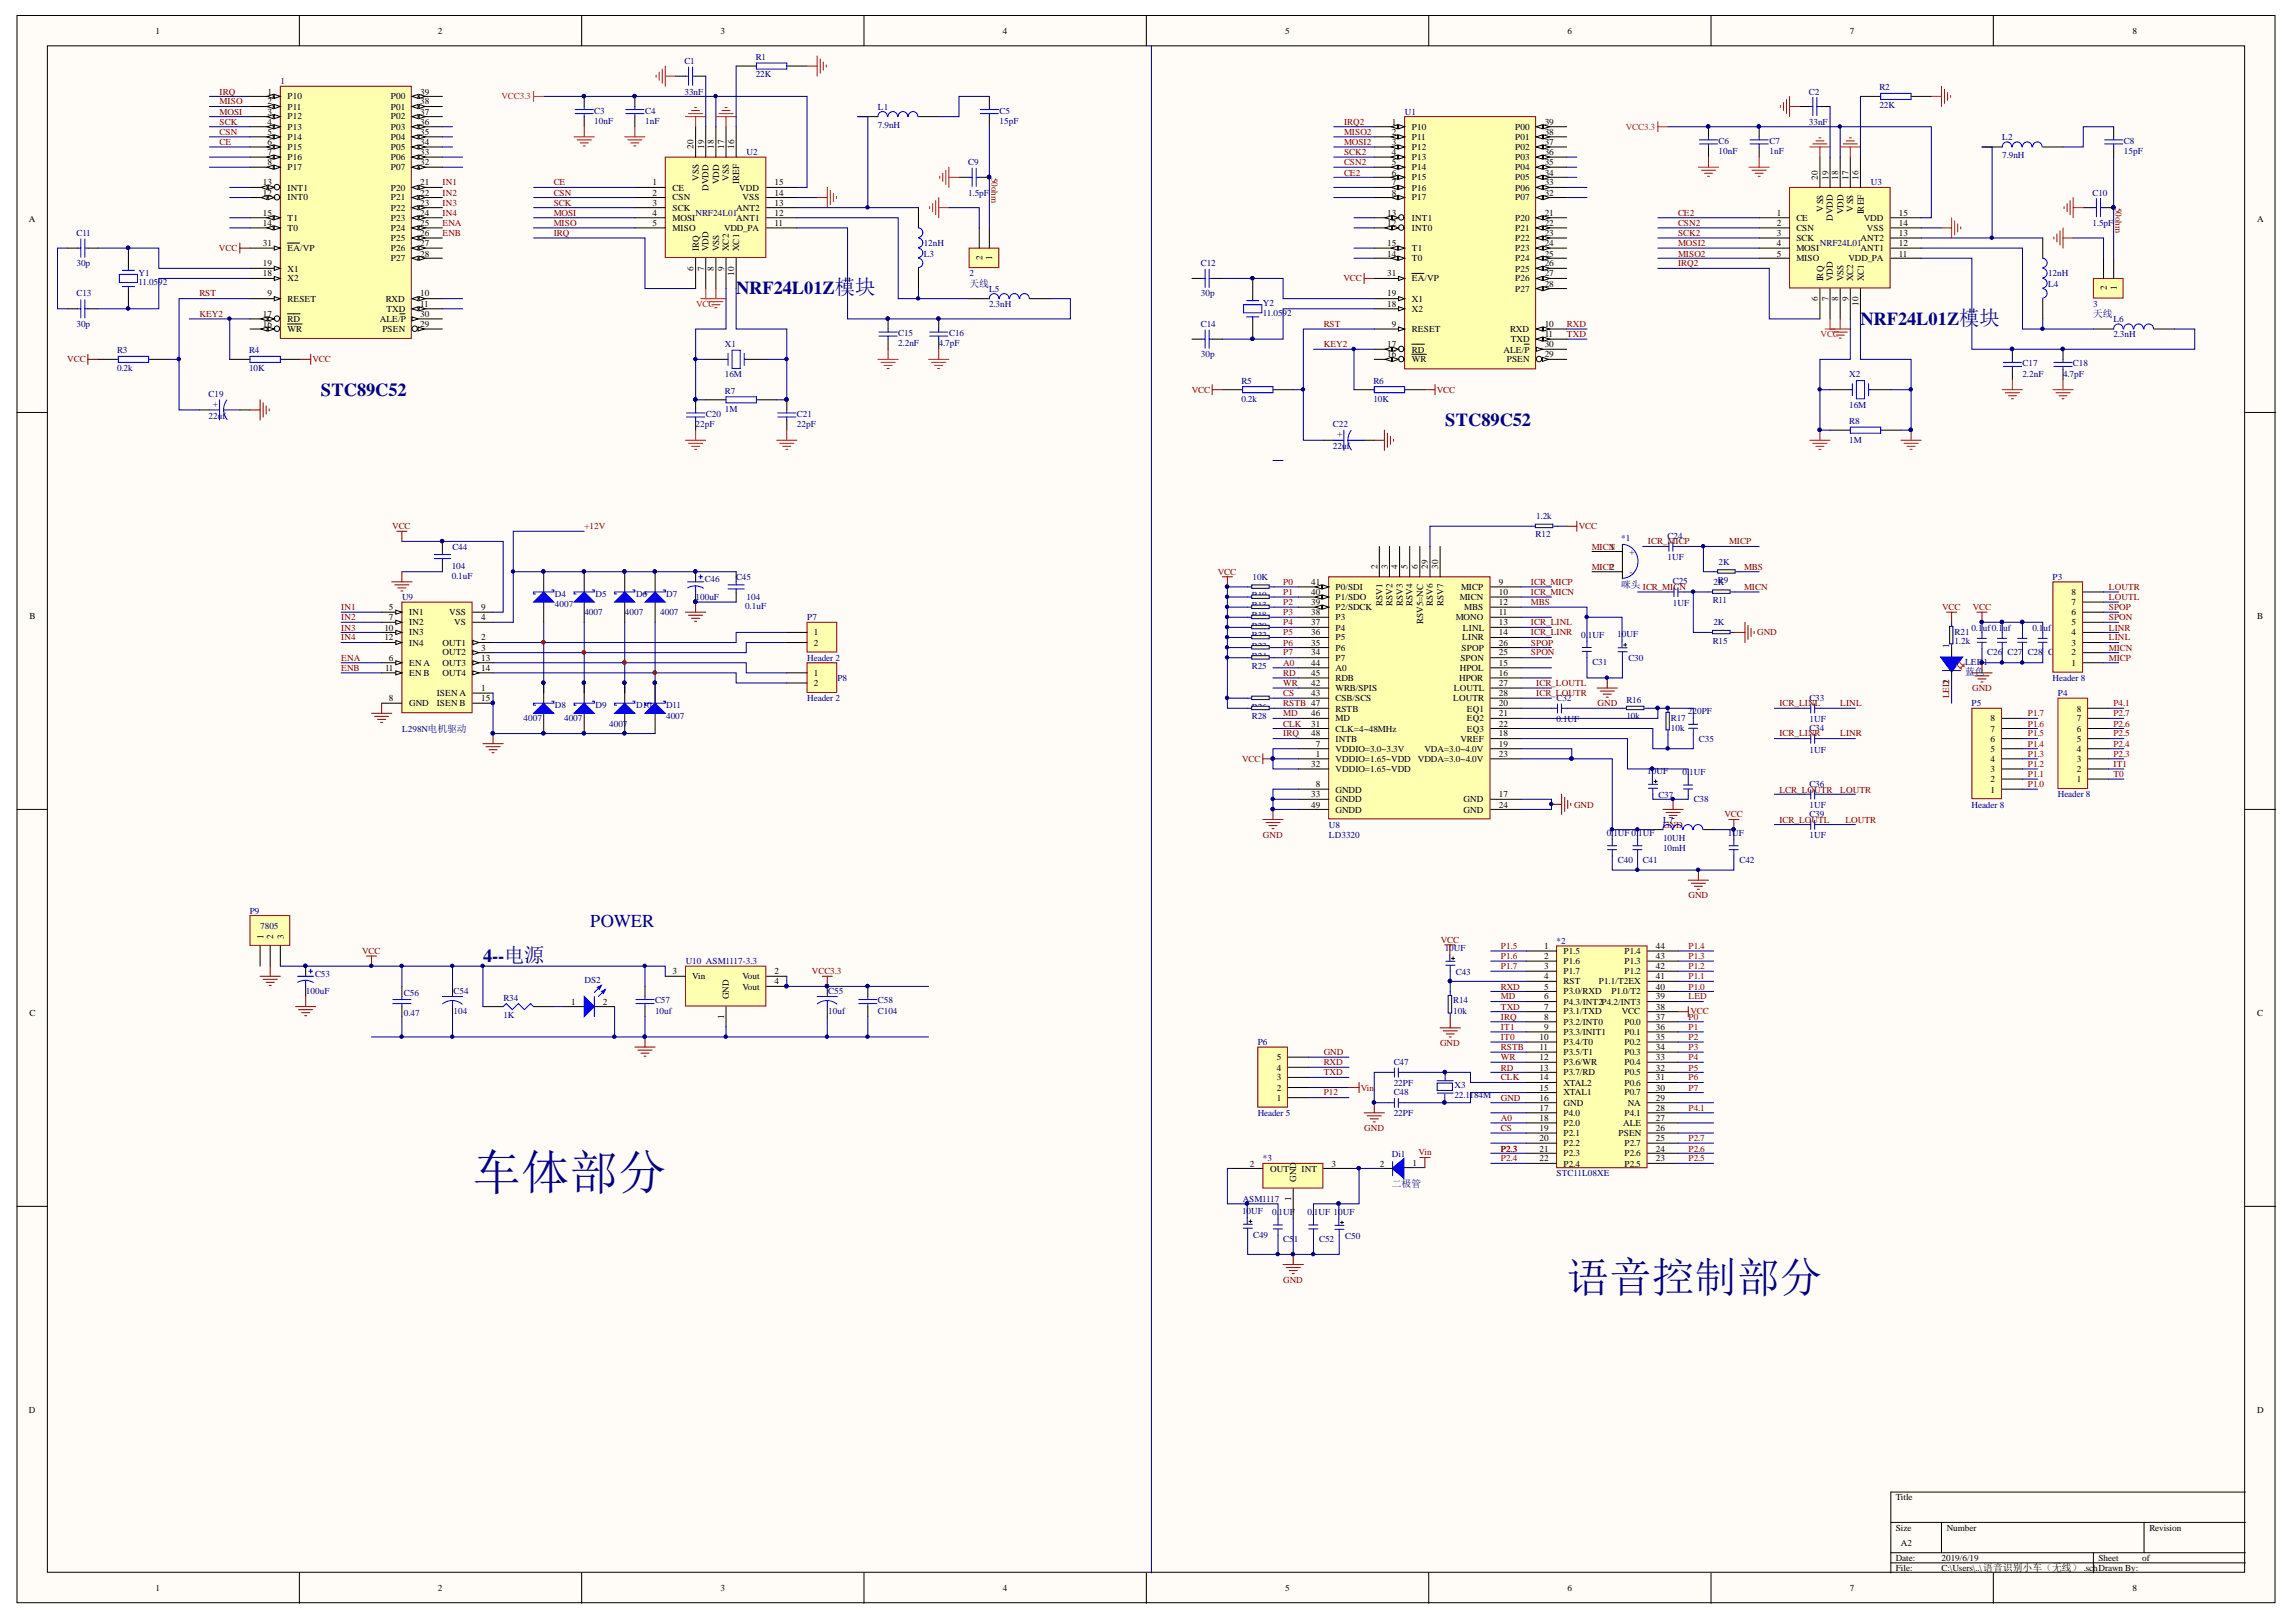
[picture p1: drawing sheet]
<svg xmlns="http://www.w3.org/2000/svg" width="297mm" height="210mm" viewBox="0 0 297 210" stroke-linecap="round" stroke-linejoin="round" font-family="sans-serif">
<defs><g id="words">
<text font-size="6.3" fill="#000080" x="61.1" y="153.9">车体部分</text>
<text font-size="5.5" fill="#000080" x="202.7" y="167.2">语音控制部分</text>
<g font-size="2.4" fill="#000080">
<text x="95.2" y="38.1">NRF24L01Z模块</text>
<text x="240.7" y="42.1">NRF24L01Z模块</text>
<text x="41.5" y="51.2">STC89C52</text>
<text x="187" y="55.2">STC89C52</text>
<text x="76.4" y="120">POWER</text>
<text x="62.5" y="124.5">4--电源</text>
</g>
<g font-size="1.3" fill="#000080">
<text x="125.4" y="37.1">天线</text>
<text x="270.8" y="41">天线</text>
<text x="209.7" y="76.1">咪头 ICR_MICN</text>
<text x="254.2" y="87.4">蓝色</text>
<text x="180.1" y="153.6">二极管</text>
</g>
<g font-size="1.2">
<text x="20.1" y="4.4">1</text>
<text x="56.7" y="4.4">2</text>
<text x="93.2" y="4.4">3</text>
<text x="129.7" y="4.4">4</text>
<text x="166.3" y="4.4">5</text>
<text x="202.8" y="4.4">6</text>
<text x="239.3" y="4.4">7</text>
<text x="275.9" y="4.4">8</text>
<text x="34.6" y="12.3">1</text>
<text x="34.6" y="13.5">2</text>
<text x="34.6" y="14.9">3</text>
<text x="34.6" y="16.1">4</text>
<text x="34.6" y="17.5">5</text>
<text x="37.2" y="12.8">P10</text>
<text x="37.2" y="14.2">P11</text>
<text x="37.2" y="15.5">P12</text>
<text x="37.2" y="16.8">P13</text>
<text x="50.6" y="12.8">P00</text>
<text x="50.6" y="14.2">P01</text>
<text x="50.6" y="15.5">P02</text>
<text x="50.6" y="16.8">P03</text>
<text x="54.4" y="12.3">39</text>
<text x="54.4" y="13.5">38</text>
<text x="54.4" y="14.9">37</text>
<text x="54.4" y="16.1">36</text>
<text x="54.4" y="17.5">35</text>
<text x="180.1" y="16.1">1</text>
<text x="180.1" y="17.5">2</text>
<text x="182.7" y="16.8">P10</text>
<text x="196" y="16.8">P00</text>
<text x="199.8" y="16.1">39</text>
<text x="199.8" y="17.5">38</text>
<text x="34" y="24">13</text>
<text x="34.6" y="18.8">6</text>
<text x="34.6" y="20.1">7</text>
<text x="34.6" y="21.4">8</text>
<text x="37.2" y="18.1">P14</text>
<text x="37.2" y="19.4">P15</text>
<text x="37.2" y="20.7">P16</text>
<text x="37.2" y="22.1">P17</text>
<text x="50.6" y="18.1">P04</text>
<text x="50.6" y="19.4">P05</text>
<text x="50.6" y="20.7">P06</text>
<text x="50.6" y="22.1">P07</text>
<text x="54.4" y="18.8">34</text>
<text x="54.4" y="20.1">33</text>
<text x="54.4" y="21.4">32</text>
<text x="54.4" y="24">21</text>
<text x="84.4" y="24">1</text>
<text x="89.7" y="19.3" transform="rotate(-90 89.7 19.3)">20</text>
<text x="90.4" y="23.4" transform="rotate(-90 90.4 23.4)">VSS</text>
<text x="91.1" y="19.3" transform="rotate(-90 91.1 19.3)">19</text>
<text x="92.4" y="19.3" transform="rotate(-90 92.4 19.3)">18</text>
<text x="93" y="23.8" transform="rotate(-90 93 23.8)">VDD</text>
<text x="93.7" y="19.3" transform="rotate(-90 93.7 19.3)">17</text>
<text x="94.3" y="23.4" transform="rotate(-90 94.3 23.4)">VSS</text>
<text x="95" y="19.3" transform="rotate(-90 95 19.3)">16</text>
<text x="95.6" y="23.8" transform="rotate(-90 95.6 23.8)">IREF</text>
<text x="100.2" y="24">15</text>
<text x="180.1" y="18.8">3</text>
<text x="180.1" y="20.1">4</text>
<text x="180.1" y="21.4">5</text>
<text x="180.1" y="22.7">6</text>
<text x="180.1" y="24">7</text>
<text x="182.7" y="18.1">P11</text>
<text x="182.7" y="19.4">P12</text>
<text x="182.7" y="20.7">P13</text>
<text x="182.7" y="22.1">P14</text>
<text x="182.7" y="23.3">P15</text>
<text x="196" y="18.1">P01</text>
<text x="196" y="19.4">P02</text>
<text x="196" y="20.7">P03</text>
<text x="196" y="22.1">P04</text>
<text x="196" y="23.3">P05</text>
<text x="199.8" y="18.8">37</text>
<text x="199.8" y="20.1">36</text>
<text x="199.8" y="21.4">35</text>
<text x="199.8" y="22.7">34</text>
<text x="199.8" y="24">33</text>
<text x="235.2" y="23.2" transform="rotate(-90 235.2 23.2)">20</text>
<text x="236.5" y="23.2" transform="rotate(-90 236.5 23.2)">19</text>
<text x="237.8" y="23.2" transform="rotate(-90 237.8 23.2)">18</text>
<text x="239.2" y="23.2" transform="rotate(-90 239.2 23.2)">17</text>
<text x="240.4" y="23.2" transform="rotate(-90 240.4 23.2)">16</text>
<text x="3.7" y="28.7">A</text>
<text x="34" y="25.3">12</text>
<text x="34" y="29.2">14</text>
<text x="34" y="28">15</text>
<text x="37.2" y="25.9">INT0</text>
<text x="37.2" y="24.7">INT1</text>
<text x="37.2" y="29.9">T0</text>
<text x="37.2" y="28.6">T1</text>
<text x="50.6" y="24.7">P20</text>
<text x="50.6" y="25.9">P21</text>
<text x="50.6" y="27.3">P22</text>
<text x="50.6" y="28.6">P23</text>
<text x="50.6" y="29.9">P24</text>
<text x="54.4" y="25.3">22</text>
<text x="54.4" y="26.6">23</text>
<text x="54.4" y="28">24</text>
<text x="54.4" y="29.2">25</text>
<text x="84.4" y="25.3">2</text>
<text x="84.4" y="26.6">3</text>
<text x="84.4" y="28">4</text>
<text x="84.4" y="29.2">5</text>
<text x="87" y="24.7">CE</text>
<text x="87" y="25.9">CSN</text>
<text x="87" y="27.3">SCK</text>
<text x="87" y="28.6">MOSI</text>
<text x="87" y="29.9">MISO</text>
<text x="91.7" y="24.7" transform="rotate(-90 91.7 24.7)">DVDD</text>
<text x="93.7" y="29.9">VDD_PA</text>
<text x="95.2" y="28.6">ANT1</text>
<text x="95.2" y="27.3">ANT2</text>
<text x="95.6" y="24.7">VDD</text>
<text x="96.1" y="25.9">VSS</text>
<text x="100.2" y="29.2">11</text>
<text x="100.2" y="28">12</text>
<text x="100.2" y="26.6">13</text>
<text x="100.2" y="25.3">14</text>
<text x="179.5" y="29.2">12</text>
<text x="179.5" y="28">13</text>
<text x="180.1" y="25.3">8</text>
<text x="182.7" y="29.9">INT0</text>
<text x="182.7" y="28.6">INT1</text>
<text x="182.7" y="24.7">P16</text>
<text x="182.7" y="25.9">P17</text>
<text x="196" y="24.7">P06</text>
<text x="196" y="25.9">P07</text>
<text x="196" y="28.6">P20</text>
<text x="196" y="29.9">P21</text>
<text x="199.8" y="25.3">32</text>
<text x="199.8" y="28">21</text>
<text x="199.8" y="29.2">22</text>
<text x="229.9" y="28">1</text>
<text x="229.9" y="29.2">2</text>
<text x="232.4" y="28.6">CE</text>
<text x="232.4" y="29.9">CSN</text>
<text x="235.9" y="27.4" transform="rotate(-90 235.9 27.4)">VSS</text>
<text x="237.1" y="28.6" transform="rotate(-90 237.1 28.6)">DVDD</text>
<text x="238.5" y="27.7" transform="rotate(-90 238.5 27.7)">VDD</text>
<text x="239.8" y="27.4" transform="rotate(-90 239.8 27.4)">VSS</text>
<text x="241.1" y="27.7" transform="rotate(-90 241.1 27.7)">IREF</text>
<text x="241.1" y="28.6">VDD</text>
<text x="241.5" y="29.9">VSS</text>
<text x="245.7" y="29.2">14</text>
<text x="245.7" y="28">15</text>
<text x="292" y="28.7">A</text>
<text x="34" y="31.9">31</text>
<text x="34" y="34.5">19</text>
<text x="34" y="35.7">18</text>
<text x="37.2" y="32.5">EA/VP</text>
<text x="37.2" y="35.1">X1</text>
<text x="50.6" y="31.2">P25</text>
<text x="50.6" y="32.5">P26</text>
<text x="50.6" y="33.8">P27</text>
<text x="54.4" y="30.6">26</text>
<text x="54.4" y="31.9">27</text>
<text x="54.4" y="33.2">28</text>
<text x="89.7" y="35.1" transform="rotate(-90 89.7 35.1)">6</text>
<text x="90.4" y="32.5" transform="rotate(-90 90.4 32.5)">IRQ</text>
<text x="91.1" y="35.1" transform="rotate(-90 91.1 35.1)">7</text>
<text x="91.7" y="32.5" transform="rotate(-90 91.7 32.5)">VDD</text>
<text x="92.4" y="35.1" transform="rotate(-90 92.4 35.1)">8</text>
<text x="93" y="32.5" transform="rotate(-90 93 32.5)">VSS</text>
<text x="93.7" y="35.1" transform="rotate(-90 93.7 35.1)">9</text>
<text x="94.3" y="32.5" transform="rotate(-90 94.3 32.5)">XC2</text>
<text x="95" y="35.7" transform="rotate(-90 95 35.7)">10</text>
<text x="95.6" y="32.5" transform="rotate(-90 95.6 32.5)">XC1</text>
<text x="127.1" y="33.6" transform="rotate(-90 127.1 33.6)">2</text>
<text x="128.4" y="33.6" transform="rotate(-90 128.4 33.6)">1</text>
<text x="179.5" y="35.7">31</text>
<text x="179.5" y="33.2">14</text>
<text x="179.5" y="31.9">15</text>
<text x="182.7" y="33.8">T0</text>
<text x="182.7" y="32.5">T1</text>
<text x="196" y="31.2">P22</text>
<text x="196" y="32.5">P23</text>
<text x="196" y="33.8">P24</text>
<text x="196" y="35.1">P25</text>
<text x="199.8" y="30.6">23</text>
<text x="199.8" y="31.9">24</text>
<text x="199.8" y="33.2">25</text>
<text x="199.8" y="34.5">26</text>
<text x="199.8" y="35.7">27</text>
<text x="229.9" y="30.6">3</text>
<text x="229.9" y="31.9">4</text>
<text x="229.9" y="33.2">5</text>
<text x="232.4" y="31.2">SCK</text>
<text x="232.4" y="32.5">MOSI</text>
<text x="232.4" y="33.8">MISO</text>
<text x="239.2" y="33.8">VDD_PA</text>
<text x="240.7" y="32.5">ANT1</text>
<text x="240.7" y="31.2">ANT2</text>
<text x="245.7" y="33.2">11</text>
<text x="245.7" y="31.9">12</text>
<text x="245.7" y="30.6">13</text>
<text x="34" y="41">17</text>
<text x="34.6" y="38.4">9</text>
<text x="37.2" y="36.4">X2</text>
<text x="37.2" y="39">RESET</text>
<text x="37.2" y="41.7">RD</text>
<text x="49.1" y="41.7">ALE/P</text>
<text x="49.9" y="39">RXD</text>
<text x="50" y="40.4">TXD</text>
<text x="54.4" y="41">30</text>
<text x="54.4" y="39.7">11</text>
<text x="54.4" y="38.4">10</text>
<text x="179.5" y="38.4">19</text>
<text x="179.5" y="39.7">18</text>
<text x="182.7" y="36.4">EA/VP</text>
<text x="182.7" y="39">X1</text>
<text x="182.7" y="40.4">X2</text>
<text x="196" y="36.4">P26</text>
<text x="196" y="37.8">P27</text>
<text x="199.8" y="37.1">28</text>
<text x="235.2" y="38.9" transform="rotate(-90 235.2 38.9)">6</text>
<text x="235.9" y="36.4" transform="rotate(-90 235.9 36.4)">IRQ</text>
<text x="236.5" y="38.9" transform="rotate(-90 236.5 38.9)">7</text>
<text x="237.1" y="36.4" transform="rotate(-90 237.1 36.4)">VDD</text>
<text x="237.8" y="38.9" transform="rotate(-90 237.8 38.9)">8</text>
<text x="238.5" y="36.4" transform="rotate(-90 238.5 36.4)">VSS</text>
<text x="239.2" y="38.9" transform="rotate(-90 239.2 38.9)">9</text>
<text x="239.8" y="36.4" transform="rotate(-90 239.8 36.4)">XC2</text>
<text x="240.4" y="39.5" transform="rotate(-90 240.4 39.5)">10</text>
<text x="241.1" y="36.4" transform="rotate(-90 241.1 36.4)">XC1</text>
<text x="272.6" y="37.5" transform="rotate(-90 272.6 37.5)">2</text>
<text x="273.8" y="37.5" transform="rotate(-90 273.8 37.5)">1</text>
<text x="34" y="42.3">16</text>
<text x="37.2" y="43">WR</text>
<text x="49.5" y="43">PSEN</text>
<text x="54.4" y="42.3">29</text>
<text x="179.5" y="44.9">17</text>
<text x="179.5" y="46.2">16</text>
<text x="180.1" y="42.3">9</text>
<text x="182.7" y="43">RESET</text>
<text x="182.7" y="45.6">RD</text>
<text x="182.7" y="46.9">WR</text>
<text x="194.5" y="45.6">ALE/P</text>
<text x="194.9" y="46.9">PSEN</text>
<text x="195.4" y="43">RXD</text>
<text x="195.4" y="44.3">TXD</text>
<text x="199.8" y="46.2">29</text>
<text x="199.8" y="44.9">30</text>
<text x="199.8" y="43.6">11</text>
<text x="199.8" y="42.3">10</text>
<text x="208.3" y="71.1">1</text>
<text x="210.8" y="71.8">+</text>
<text x="169.6" y="75.7">41</text>
<text x="169.6" y="77">40</text>
<text x="172.8" y="76.4">P0/SDI</text>
<text x="172.8" y="77.6">P1/SDO</text>
<text x="178.2" y="73.6" transform="rotate(-90 178.2 73.6)">2</text>
<text x="179.5" y="73.6" transform="rotate(-90 179.5 73.6)">3</text>
<text x="180.8" y="73.6" transform="rotate(-90 180.8 73.6)">4</text>
<text x="182.1" y="73.6" transform="rotate(-90 182.1 73.6)">5</text>
<text x="183.4" y="73.6" transform="rotate(-90 183.4 73.6)">6</text>
<text x="184.7" y="73.6" transform="rotate(-90 184.7 73.6)">29</text>
<text x="186.1" y="73.6" transform="rotate(-90 186.1 73.6)">30</text>
<text x="188.8" y="77.6">MICN</text>
<text x="189" y="76.4">MICP</text>
<text x="193.9" y="75.7">9</text>
<text x="193.9" y="77">10</text>
<text x="210.8" y="74.4">-</text>
<text x="268" y="77">8</text>
<text x="3.8" y="80.1">B</text>
<text x="49.7" y="81.6">10</text>
<text x="49.7" y="82.9">12</text>
<text x="50.3" y="79">5</text>
<text x="50.3" y="80.3">7</text>
<text x="52.9" y="79.6">IN1</text>
<text x="52.9" y="80.9">IN2</text>
<text x="52.9" y="82.2">IN3</text>
<text x="52.9" y="83.6">IN4</text>
<text x="57.3" y="83.6">OUT1</text>
<text x="58.1" y="79.6">VSS</text>
<text x="58.8" y="80.9">VS</text>
<text x="62.2" y="82.9">2</text>
<text x="62.2" y="80.3">4</text>
<text x="62.2" y="79">9</text>
<text x="105.3" y="82.2">1</text>
<text x="105.3" y="83.6">2</text>
<text x="169.6" y="78.3">39</text>
<text x="169.6" y="79.6">38</text>
<text x="169.6" y="80.9">37</text>
<text x="169.6" y="82.2">36</text>
<text x="169.6" y="83.6">35</text>
<text x="172.8" y="79">P2/SDCK</text>
<text x="172.8" y="80.3">P3</text>
<text x="172.8" y="81.6">P4</text>
<text x="172.8" y="82.9">P5</text>
<text x="178.9" y="78.5" transform="rotate(-90 178.9 78.5)">RSV1</text>
<text x="180.1" y="78.5" transform="rotate(-90 180.1 78.5)">RSV2</text>
<text x="181.5" y="78.5" transform="rotate(-90 181.5 78.5)">RSV3</text>
<text x="182.8" y="78.5" transform="rotate(-90 182.8 78.5)">RSV4</text>
<text x="184.1" y="80.8" transform="rotate(-90 184.1 80.8)">RSV5=NC</text>
<text x="185.4" y="78.5" transform="rotate(-90 185.4 78.5)">RSV6</text>
<text x="186.7" y="78.5" transform="rotate(-90 186.7 78.5)">RSV7</text>
<text x="188.3" y="80.3">MONO</text>
<text x="189.2" y="82.9">LINR</text>
<text x="189.3" y="81.6">LINL</text>
<text x="189.4" y="79">MBS</text>
<text x="193.9" y="78.3">12</text>
<text x="193.9" y="79.6">11</text>
<text x="193.9" y="80.9">13</text>
<text x="193.9" y="82.2">14</text>
<text x="193.9" y="83.6">26</text>
<text x="252.2" y="83.9" transform="rotate(-90 252.2 83.9)">1</text>
<text x="268" y="83.6">3</text>
<text x="268" y="82.2">4</text>
<text x="268" y="80.9">5</text>
<text x="268" y="79.6">6</text>
<text x="268" y="78.3">7</text>
<text x="292" y="80.1">B</text>
<text x="49.8" y="86.8">11</text>
<text x="50.3" y="85.5">6</text>
<text x="52.9" y="86.2">EN A</text>
<text x="52.9" y="87.4">EN B</text>
<text x="57.3" y="84.8">OUT2</text>
<text x="57.3" y="86.2">OUT3</text>
<text x="57.3" y="87.4">OUT4</text>
<text x="62.2" y="84.2">3</text>
<text x="62.2" y="85.5">13</text>
<text x="62.2" y="86.8">14</text>
<text x="62.2" y="89.5">1</text>
<text x="105.3" y="87.4">1</text>
<text x="105.3" y="88.8">2</text>
<text x="169.6" y="84.8">34</text>
<text x="169.6" y="86.2">44</text>
<text x="169.6" y="87.4">45</text>
<text x="169.6" y="88.8">42</text>
<text x="172.8" y="84.2">P6</text>
<text x="172.8" y="85.5">P7</text>
<text x="172.8" y="86.8">A0</text>
<text x="172.8" y="88.1">RDB</text>
<text x="172.8" y="89.5">WRB/SPIS</text>
<text x="188.1" y="89.5">LOUTL</text>
<text x="188.8" y="88.1">HPOR</text>
<text x="188.8" y="86.8">HPOL</text>
<text x="188.9" y="85.5">SPON</text>
<text x="189.1" y="84.2">SPOP</text>
<text x="193.9" y="86.2">15</text>
<text x="193.9" y="87.4">16</text>
<text x="193.9" y="84.8">25</text>
<text x="193.9" y="88.8">27</text>
<text x="268" y="86.2">1</text>
<text x="268" y="84.8">2</text>
<text x="50.3" y="90.7">8</text>
<text x="52.9" y="91.4">GND</text>
<text x="56.5" y="90.1">ISEN A</text>
<text x="56.5" y="91.4">ISEN B</text>
<text x="62.2" y="90.7">15</text>
<text x="169.6" y="90.1">43</text>
<text x="169.6" y="92.7">46</text>
<text x="169.6" y="94">31</text>
<text x="169.6" y="95.3">48</text>
<text x="172.8" y="90.7">CSB/SCS</text>
<text x="172.8" y="92.1">RSTB</text>
<text x="172.8" y="93.4">MD</text>
<text x="172.8" y="94.7">CLK=4~48MHz</text>
<text x="172.8" y="96">INTB</text>
<text x="188" y="90.7">LOUTR</text>
<text x="188.9" y="96">VREF</text>
<text x="189.8" y="92.1">EQ1</text>
<text x="189.8" y="93.4">EQ2</text>
<text x="189.8" y="94.7">EQ3</text>
<text x="193.9" y="90.1">28</text>
<text x="193.9" y="91.4">20</text>
<text x="193.9" y="92.7">21</text>
<text x="193.9" y="94">22</text>
<text x="193.9" y="95.3">18</text>
<text x="257.5" y="96">6</text>
<text x="257.5" y="94.7">7</text>
<text x="257.5" y="93.4">8</text>
<text x="268.7" y="96">5</text>
<text x="268.7" y="94.7">6</text>
<text x="268.7" y="93.4">7</text>
<text x="268.7" y="92.1">8</text>
<text x="169.6" y="99.3">32</text>
<text x="170.2" y="96.6">7</text>
<text x="170.2" y="97.9">1</text>
<text x="170.2" y="101.9">8</text>
<text x="172.8" y="97.3">VDDIO=3.0~3.3V</text>
<text x="172.8" y="98.6">VDDIO=1.65~VDD</text>
<text x="172.8" y="99.9">VDDIO=1.65~VDD</text>
<text x="183.4" y="98.6">VDDA=3.0~4.0V</text>
<text x="184.3" y="97.3">VDA=3.0~4.0V</text>
<text x="193.9" y="96.6">19</text>
<text x="193.9" y="97.9">23</text>
<text x="257.5" y="101.2">2</text>
<text x="257.5" y="99.9">3</text>
<text x="257.5" y="98.6">4</text>
<text x="257.5" y="97.3">5</text>
<text x="268.7" y="101.2">1</text>
<text x="268.7" y="99.9">2</text>
<text x="268.7" y="98.6">3</text>
<text x="268.7" y="97.3">4</text>
<text x="169.6" y="103.2">33</text>
<text x="169.6" y="104.5">49</text>
<text x="172.8" y="102.6">GNDD</text>
<text x="172.8" y="103.8">GNDD</text>
<text x="172.8" y="105.2">GNDD</text>
<text x="189.4" y="103.8">GND</text>
<text x="189.4" y="105.2">GND</text>
<text x="193.9" y="103.2">17</text>
<text x="193.9" y="104.5">24</text>
<text x="257.5" y="102.6">1</text>
<text x="34.1" y="121.5" transform="rotate(-90 34.1 121.5)">1</text>
<text x="35.4" y="121.5" transform="rotate(-90 35.4 121.5)">2</text>
<text x="36.7" y="121.5" transform="rotate(-90 36.7 121.5)">3</text>
<text x="199.8" y="122.8">1</text>
<text x="199.8" y="124.1">2</text>
<text x="199.8" y="125.5">3</text>
<text x="202.3" y="123.4">P1.5</text>
<text x="202.3" y="124.8">P1.6</text>
<text x="210.2" y="124.8">P1.3</text>
<text x="210.2" y="123.4">P1.4</text>
<text x="214.2" y="125.5">42</text>
<text x="214.2" y="124.1">43</text>
<text x="214.2" y="122.8">44</text>
<text x="3.8" y="131.5">C</text>
<text x="73.9" y="130">1</text>
<text x="78" y="130">2</text>
<text x="87" y="126">3</text>
<text x="89.6" y="126.7">Vin</text>
<text x="93.7" y="131.9" transform="rotate(-90 93.7 131.9)">1</text>
<text x="94.3" y="129.3" transform="rotate(-90 94.3 129.3)">GND</text>
<text x="96.1" y="126.7">Vout</text>
<text x="96.1" y="128.1">Vout</text>
<text x="100.2" y="126">2</text>
<text x="100.2" y="127.4">4</text>
<text x="199.8" y="126.7">4</text>
<text x="199.8" y="128.1">5</text>
<text x="199.8" y="129.3">6</text>
<text x="199.8" y="130.7">7</text>
<text x="199.8" y="132">8</text>
<text x="202.3" y="126">P1.7</text>
<text x="202.3" y="127.4">RST</text>
<text x="202.3" y="128.7">P3.0/RXD</text>
<text x="202.3" y="130">P4.3/INT2P4.2/INT3</text>
<text x="202.3" y="131.3">P3.1/TXD</text>
<text x="206.9" y="127.4">P1.1/T2EX</text>
<text x="208.5" y="128.7">P1.0/T2</text>
<text x="209.8" y="131.3">VCC</text>
<text x="210.2" y="126">P1.2</text>
<text x="214.2" y="132">37</text>
<text x="214.2" y="130.7">38</text>
<text x="214.2" y="129.3">39</text>
<text x="214.2" y="128.1">40</text>
<text x="214.2" y="126.7">41</text>
<text x="292" y="131.5">C</text>
<text x="165.2" y="137.2">5</text>
<text x="199.2" y="134.6">10</text>
<text x="199.2" y="135.9">11</text>
<text x="199.2" y="137.2">12</text>
<text x="199.8" y="133.3">9</text>
<text x="202.3" y="132.6">P3.2/INT0</text>
<text x="202.3" y="133.9">P3.3/INIT1</text>
<text x="202.3" y="135.3">P3.4/T0</text>
<text x="202.3" y="136.5">P3.5/T1</text>
<text x="202.3" y="137.9">P3.6/WR</text>
<text x="210.2" y="137.9">P0.4</text>
<text x="210.2" y="136.5">P0.3</text>
<text x="210.2" y="135.3">P0.2</text>
<text x="210.2" y="133.9">P0.1</text>
<text x="210.2" y="132.6">P0.0</text>
<text x="214.2" y="137.2">33</text>
<text x="214.2" y="135.9">34</text>
<text x="214.2" y="134.6">35</text>
<text x="214.2" y="133.3">36</text>
<text x="165.2" y="142.4">1</text>
<text x="165.2" y="141.2">2</text>
<text x="165.2" y="139.8">3</text>
<text x="165.2" y="138.5">4</text>
<text x="199.2" y="138.5">13</text>
<text x="199.2" y="139.8">14</text>
<text x="199.2" y="141.2">15</text>
<text x="199.2" y="142.4">16</text>
<text x="199.2" y="143.8">17</text>
<text x="202.3" y="139.1">P3.7/RD</text>
<text x="202.3" y="140.5">XTAL2</text>
<text x="202.3" y="141.8">XTAL1</text>
<text x="202.3" y="143.1">GND</text>
<text x="210.2" y="141.8">P0.7</text>
<text x="210.2" y="140.5">P0.6</text>
<text x="210.2" y="139.1">P0.5</text>
<text x="210.6" y="143.1">NA</text>
<text x="214.2" y="143.8">28</text>
<text x="214.2" y="142.4">29</text>
<text x="214.2" y="141.2">30</text>
<text x="214.2" y="139.8">31</text>
<text x="214.2" y="138.5">32</text>
<text x="199.2" y="145.1">18</text>
<text x="199.2" y="146.4">19</text>
<text x="199.2" y="147.7">20</text>
<text x="199.2" y="149">21</text>
<text x="202.3" y="144.4">P4.0</text>
<text x="202.3" y="145.7">P2.0</text>
<text x="202.3" y="147">P2.1</text>
<text x="202.3" y="148.3">P2.2</text>
<text x="202.3" y="149.6">P2.3</text>
<text x="209.4" y="147">PSEN</text>
<text x="210" y="145.7">ALE</text>
<text x="210.2" y="149.6">P2.6</text>
<text x="210.2" y="148.3">P2.7</text>
<text x="210.2" y="144.4">P4.1</text>
<text x="214.2" y="149">24</text>
<text x="214.2" y="147.7">25</text>
<text x="214.2" y="146.4">26</text>
<text x="214.2" y="145.1">27</text>
<text x="161.7" y="151">2</text>
<text x="164.3" y="151.6">OUT</text>
<text x="167" y="155.4" transform="rotate(-90 167 155.4)">1</text>
<text x="167.7" y="152.9" transform="rotate(-90 167.7 152.9)">GND</text>
<text x="168.4" y="151.6">INT</text>
<text x="172.3" y="151">3</text>
<text x="178.5" y="151">2</text>
<text x="182.8" y="150.9">1</text>
<text x="199.2" y="150.3">22</text>
<text x="202.3" y="151">P2.4</text>
<text x="210.2" y="151">P2.5</text>
<text x="214.2" y="150.3">23</text>
<text x="3.7" y="182.8">D</text>
<text x="292" y="182.8">D</text>
<text x="245.3" y="194.1">Title</text>
<text x="245.3" y="198.1">Size</text>
<text x="245.3" y="202">Date:</text>
<text x="245.3" y="203.3">File:</text>
<text x="245.9" y="200.1">A2</text>
<text x="251.2" y="202">2019/6/19</text>
<text x="251.2" y="203.3">C:\Users\..\语音识别小车（无线） .schDrawn By:</text>
<text x="251.9" y="198.1">Number</text>
<text x="271.5" y="202">Sheet</text>
<text x="277.1" y="202">of</text>
<text x="278.1" y="198.1">Revision</text>
<text x="20.1" y="205.9">1</text>
<text x="56.7" y="205.9">2</text>
<text x="93.2" y="205.9">3</text>
<text x="129.7" y="205.9">4</text>
<text x="166.3" y="205.9">5</text>
<text x="202.8" y="205.9">6</text>
<text x="239.3" y="205.9">7</text>
<text x="275.9" y="205.9">8</text>
</g>
<g font-size="1.2" fill="#000080">
<text x="36.3" y="10.9">1</text>
<text x="88.5" y="8.3">C1</text>
<text x="97.8" y="7.8">R1</text>
<text x="97.8" y="10">22K</text>
<text x="243.1" y="11.7">R2</text>
<text x="76.9" y="14.7">C3</text>
<text x="76.9" y="16.1">10nF</text>
<text x="83.5" y="14.7">C4</text>
<text x="83.5" y="16.1">1nF</text>
<text x="88.5" y="12.3">33nF</text>
<text x="113.6" y="14.2">L1</text>
<text x="113.6" y="16.6">7.9nH</text>
<text x="129.3" y="14.7">C5</text>
<text x="129.3" y="16.1">15pF</text>
<text x="181.7" y="14.9">U1</text>
<text x="234" y="12.3">C2</text>
<text x="234" y="16.1">33nF</text>
<text x="243.1" y="13.9">22K</text>
<text x="96.6" y="20.1">U2</text>
<text x="125.2" y="21.4">C9</text>
<text x="222.3" y="18.7">C6</text>
<text x="222.3" y="19.9">10nF</text>
<text x="228.9" y="18.7">C7</text>
<text x="228.9" y="19.9">1nF</text>
<text x="242" y="24">U3</text>
<text x="259" y="18.1">L2</text>
<text x="259" y="20.4">7.9nH</text>
<text x="274.8" y="18.7">C8</text>
<text x="274.8" y="19.9">15pF</text>
<text x="90" y="28">NRF24L01</text>
<text x="125.2" y="25.3">1.5pF</text>
<text x="270.7" y="25.3">C10</text>
<text x="270.7" y="29.2">1.5pF</text>
<text x="9.9" y="30.6">C11</text>
<text x="9.9" y="34.5">30p</text>
<text x="17.9" y="35.7">Y1</text>
<text x="119.5" y="33.2">L3</text>
<text x="119.5" y="31.9">12nH</text>
<text x="125.4" y="35.7">2</text>
<text x="155.4" y="34.5">C12</text>
<text x="235.4" y="31.9">NRF24L01</text>
<text x="265" y="35.7">12nH</text>
<text x="9.9" y="38.4">C13</text>
<text x="17.9" y="36.9">11.0592</text>
<text x="128" y="37.8">L5</text>
<text x="128" y="39.7">2.3nH</text>
<text x="155.4" y="38.4">30p</text>
<text x="163.4" y="39.5">Y2</text>
<text x="163.4" y="40.9">11.0592</text>
<text x="265" y="37.1">L4</text>
<text x="270.8" y="39.7">3</text>
<text x="273.4" y="41.7">L6</text>
<text x="9.9" y="42.3">30p</text>
<text x="15.1" y="45.7">R3</text>
<text x="32.2" y="45.7">R4</text>
<text x="93.8" y="44.9">X1</text>
<text x="116.2" y="43.5">C15</text>
<text x="116.2" y="44.8">2.2nF</text>
<text x="121.4" y="44.8">4.7pF</text>
<text x="122.8" y="43.5">C16</text>
<text x="155.4" y="42.3">C14</text>
<text x="155.4" y="46.2">30p</text>
<text x="261.7" y="47.4">C17</text>
<text x="268.2" y="47.4">C18</text>
<text x="273.4" y="43.6">2.3nH</text>
<text x="15.1" y="48.1">0.2k</text>
<text x="27" y="51.4">C19</text>
<text x="28.2" y="52.6" transform="rotate(-90 28.2 52.6)">+</text>
<text x="32.2" y="48.1">10K</text>
<text x="91.3" y="54">C20</text>
<text x="93.8" y="50.9">R7</text>
<text x="93.8" y="53.3">1M</text>
<text x="93.8" y="48.8">16M</text>
<text x="103.1" y="54">C21</text>
<text x="160.6" y="49.7">R5</text>
<text x="160.6" y="52">0.2k</text>
<text x="177.7" y="49.7">R6</text>
<text x="177.7" y="52">10K</text>
<text x="239.2" y="48.8">X2</text>
<text x="239.2" y="52.8">16M</text>
<text x="261.7" y="48.7">2.2nF</text>
<text x="266.9" y="48.7">4.7pF</text>
<text x="27" y="54.2">22uf</text>
<text x="90" y="55.3">22pF</text>
<text x="103.1" y="55.3">22pF</text>
<text x="172.4" y="55.3">C22</text>
<text x="172.4" y="58.1">22uf</text>
<text x="173.6" y="56.6" transform="rotate(-90 173.6 56.6)">+</text>
<text x="239.2" y="54.9">R8</text>
<text x="239.2" y="57.3">1M</text>
<text x="58.5" y="71.1">C44</text>
<text x="198.7" y="69.5">R12</text>
<text x="198.7" y="67.2">1.2k</text>
<text x="209.7" y="70">*1</text>
<text x="215.7" y="69.8">C24</text>
<text x="52" y="77.6">U9</text>
<text x="58.4" y="74.9">0.1uF</text>
<text x="58.4" y="73.6">104</text>
<text x="71.8" y="77.3">D4</text>
<text x="77" y="77.3">D5</text>
<text x="82.3" y="77.3">D6</text>
<text x="86.2" y="77.3">D7</text>
<text x="90" y="77.6">100uF</text>
<text x="91.2" y="75.3">C46</text>
<text x="95.2" y="75">C45</text>
<text x="96.6" y="77.6">104</text>
<text x="162" y="77.4">R10</text>
<text x="162" y="75">10K</text>
<text x="215.7" y="72.5">1UF</text>
<text x="216.4" y="75.6">C25</text>
<text x="221.7" y="75.7">2K</text>
<text x="222.3" y="75.4">R9</text>
<text x="222.3" y="73.1">2K</text>
<text x="265.6" y="75">P3</text>
<text x="71.8" y="78.6">4007</text>
<text x="75.6" y="79.6">4007</text>
<text x="80.8" y="79.6">4007</text>
<text x="85.4" y="79.6">4007</text>
<text x="96.4" y="78.8">0.1uF</text>
<text x="104.4" y="80.3">P7</text>
<text x="162" y="78.7">R13</text>
<text x="162" y="80">R18</text>
<text x="162" y="81.4">R20</text>
<text x="162" y="82.6">R22</text>
<text x="162" y="84">R23</text>
<text x="204.6" y="82.5">0.</text>
<text x="205.4" y="82.5">1UF</text>
<text x="209.2" y="82.5">10UF</text>
<text x="216.4" y="78.4">1UF</text>
<text x="221.6" y="78.1">R11</text>
<text x="221.6" y="83.3">R15</text>
<text x="221.7" y="80.9">2K</text>
<text x="252.9" y="82.1">R21</text>
<text x="252.9" y="83.4">1.2k</text>
<text x="255.1" y="81.6">0.1uf0.1uf</text>
<text x="262.9" y="81.6">0.1uf</text>
<text x="104.4" y="85.5">Header 2</text>
<text x="108.3" y="88.1">P8</text>
<text x="162" y="85.2">R24</text>
<text x="162" y="86.6">R25</text>
<text x="206" y="86">C31</text>
<text x="210.7" y="85.6">C30</text>
<text x="254.2" y="86.1">LED1</text>
<text x="257.1" y="84.8">C26 C27 C28 C</text>
<text x="265.6" y="88.1">Header 8</text>
<text x="265.7" y="84.8">29</text>
<text x="52" y="94.7">L298N电机驱动</text>
<text x="67.7" y="93.4">4007</text>
<text x="71.8" y="91.7">D8</text>
<text x="73" y="93.4">4007</text>
<text x="77" y="91.7">D9</text>
<text x="78.8" y="94">4007</text>
<text x="82.3" y="91.7">D10</text>
<text x="86.2" y="91.7">D11</text>
<text x="86.2" y="93">4007</text>
<text x="104.4" y="90.7">Header 2</text>
<text x="162" y="91.8">R26</text>
<text x="162" y="93.1">R28</text>
<text x="201.4" y="90.7">C32</text>
<text x="201.4" y="93.4">0.1UF</text>
<text x="210.4" y="91">R16</text>
<text x="210.4" y="93.1">10k</text>
<text x="216.2" y="93.3">R17</text>
<text x="216.2" y="94.5">10k</text>
<text x="218.4" y="92.4">220PF</text>
<text x="219.8" y="96">C35</text>
<text x="234.1" y="90.7">C33</text>
<text x="234.1" y="93.4">1UF</text>
<text x="234.1" y="94.6">C34</text>
<text x="255.1" y="91.4">P5</text>
<text x="266.2" y="90.1">P4</text>
<text x="213.1" y="100.1">10UF</text>
<text x="217.7" y="100.3">0.1UF</text>
<text x="234.1" y="97.4">1UF</text>
<text x="234.1" y="101.8">C36</text>
<text x="171.9" y="107.1">U8</text>
<text x="214.6" y="103.3">C37</text>
<text x="215.1" y="106.4">L7</text>
<text x="219.1" y="103.8">C38</text>
<text x="234.1" y="104.6">1UF</text>
<text x="234.1" y="105.8">C39</text>
<text x="255.1" y="104.5">Header 8</text>
<text x="266.2" y="103.2">Header 8</text>
<text x="171.9" y="108.4">LD3320</text>
<text x="207.9" y="108.1">0.</text>
<text x="208.7" y="108.1">1UF 0.1UF</text>
<text x="209.3" y="111.7">C40</text>
<text x="212.5" y="111.7">C41</text>
<text x="215.1" y="110.1">10mH</text>
<text x="215.1" y="108.8">10UH</text>
<text x="223.5" y="108.1">1UF</text>
<text x="225" y="111.7">C42</text>
<text x="234.1" y="108.5">1UF</text>
<text x="32.3" y="118.3">P9</text>
<text x="33.7" y="120.2">7805</text>
<text x="88.7" y="124.8">U10 ASM1117-3.3</text>
<text x="186.9" y="123.1">10UF</text>
<text x="201.4" y="122.2">*2</text>
<text x="39.6" y="128.7">100uF</text>
<text x="40.8" y="126.4">C53</text>
<text x="52.3" y="128.8">C56</text>
<text x="52.3" y="131.5">0.47</text>
<text x="58.7" y="128.6">C54</text>
<text x="58.7" y="131.2">104</text>
<text x="65.1" y="129.6">R34</text>
<text x="65.1" y="131.7">1K</text>
<text x="75.6" y="127.2">DS2</text>
<text x="84.7" y="129.8">C57</text>
<text x="84.7" y="131.2">10uf</text>
<text x="107.2" y="128.6">C55</text>
<text x="107.2" y="131.2">10uf</text>
<text x="113.6" y="129.8">C58</text>
<text x="113.6" y="131.2">C104</text>
<text x="188" y="129.8">R14</text>
<text x="188" y="131.2">10k</text>
<text x="188.3" y="126.2">C43</text>
<text x="162.7" y="135.3">P6</text>
<text x="180.3" y="137.8">C47</text>
<text x="180.3" y="140.6">22PF</text>
<text x="180.3" y="141.8">C48</text>
<text x="188.2" y="140.7">X3</text>
<text x="188.2" y="142.1">22.1184M</text>
<text x="162.7" y="144.4">Header 5</text>
<text x="180.1" y="149.7">Di1</text>
<text x="180.3" y="144.5">22PF</text>
<text x="160.8" y="155.5">ASM1117</text>
<text x="163.4" y="150.3">*3</text>
<text x="201.4" y="152.2">STC11L08XE</text>
<text x="160.7" y="157">10UF</text>
<text x="162.1" y="160.3">C49</text>
<text x="164.6" y="157.2">0.1UF</text>
<text x="166" y="160.8">C51</text>
<text x="169.1" y="157.2">0.1UF 10UF</text>
<text x="170.7" y="160.8">C52</text>
<text x="174" y="160.3">C50</text>
</g>
<g font-size="1.2" fill="#800000">
<text x="28.4" y="12.3">IRQ</text>
<text x="28.4" y="13.5">MISO</text>
<text x="28.4" y="16.1">SCK</text>
<text x="28.4" y="17.5">CSN</text>
<text x="28.4" y="14.9">MOSI</text>
<text x="173.9" y="16.1">IRQ2</text>
<text x="173.9" y="17.5">MISO2</text>
<text x="28.4" y="18.8">CE</text>
<text x="57.3" y="24">IN1</text>
<text x="71.6" y="24">CE</text>
<text x="128.3" y="23" transform="rotate(90 128.3 23)">50ohm</text>
<text x="173.9" y="22.7">CE2</text>
<text x="173.9" y="20.1">SCK2</text>
<text x="173.9" y="21.4">CSN2</text>
<text x="173.9" y="18.8">MOSI2</text>
<text x="57.3" y="25.3">IN2</text>
<text x="57.3" y="26.6">IN3</text>
<text x="57.3" y="28">IN4</text>
<text x="57.3" y="29.2">ENA</text>
<text x="71.6" y="25.3">CSN</text>
<text x="71.6" y="26.6">SCK</text>
<text x="71.6" y="28">MOSI</text>
<text x="71.6" y="29.2">MISO</text>
<text x="217.1" y="28">CE2</text>
<text x="217.1" y="29.2">CSN2</text>
<text x="273.7" y="26.9" transform="rotate(90 273.7 26.9)">50ohm</text>
<text x="28.3" y="32.5">VCC</text>
<text x="57.3" y="30.6">ENB</text>
<text x="71.6" y="30.6">IRQ</text>
<text x="217.1" y="30.6">SCK2</text>
<text x="217.1" y="31.9">MOSI2</text>
<text x="217.1" y="33.2">MISO2</text>
<text x="217.1" y="34.5">IRQ2</text>
<text x="25.8" y="38.4">RST</text>
<text x="25.8" y="41">KEY2</text>
<text x="173.8" y="36.4">VCC</text>
<text x="8.7" y="46.9">VCC</text>
<text x="40.4" y="46.9">VCC</text>
<text x="171.3" y="42.3">RST</text>
<text x="171.3" y="44.9">KEY2</text>
<text x="202.7" y="42.3">RXD</text>
<text x="202.7" y="43.6">TXD</text>
<text x="154.2" y="50.9">VCC</text>
<text x="185.9" y="50.9">VCC</text>
<text x="50.7" y="68.5">VCC</text>
<text x="75.6" y="68.5">+12V</text>
<text x="204.2" y="68.5">VCC</text>
<text x="205.9" y="71.1">MICN</text>
<text x="213.2" y="70.5">ICR_MICP</text>
<text x="223.7" y="70.5">MICP</text>
<text x="157.6" y="74.4">VCC</text>
<text x="166" y="75.7">P0</text>
<text x="166" y="77">P1</text>
<text x="198.1" y="75.7">ICR_MICP</text>
<text x="198.1" y="77">ICR_MICN</text>
<text x="205.9" y="73.8">MICP2</text>
<text x="225.6" y="73.8">MBS</text>
<text x="225.6" y="76.4">MICN</text>
<text x="272.8" y="76.4">LOUTR</text>
<text x="272.8" y="77.6">LOUTL</text>
<text x="44.1" y="79">IN1</text>
<text x="44.1" y="80.3">IN2</text>
<text x="44.1" y="81.6">IN3</text>
<text x="44.1" y="82.9">IN4</text>
<text x="166" y="78.3">P2</text>
<text x="166" y="79.6">P3</text>
<text x="166" y="80.9">P4</text>
<text x="166" y="82.2">P5</text>
<text x="166" y="83.6">P6</text>
<text x="198.1" y="80.9">ICR_LINL</text>
<text x="198.1" y="82.2">ICR_LINR</text>
<text x="198.1" y="83.6">SPOP</text>
<text x="198.1" y="78.3">MBS</text>
<text x="227.3" y="82.2">GND</text>
<text x="251.3" y="79">VCC</text>
<text x="255.2" y="79">VCC</text>
<text x="272.8" y="79">SPOP</text>
<text x="272.8" y="80.3">SPON</text>
<text x="272.8" y="81.6">LINR</text>
<text x="272.8" y="82.9">LINL</text>
<text x="44.1" y="85.5">ENA</text>
<text x="44.1" y="86.8">ENB</text>
<text x="166" y="84.8">P7</text>
<text x="166" y="86.2">A0</text>
<text x="166" y="87.4">RD</text>
<text x="166" y="88.8">WR</text>
<text x="198.1" y="84.8">SPON</text>
<text x="198.7" y="88.8">ICR_LOUTL</text>
<text x="255.1" y="89.5">GND</text>
<text x="272.8" y="84.2">MICN</text>
<text x="272.8" y="85.5">MICP</text>
<text x="166" y="90.1">CS</text>
<text x="166" y="91.4">RSTB 47</text>
<text x="166" y="92.7">MD</text>
<text x="166" y="94">CLK</text>
<text x="166" y="95.3">IRQ</text>
<text x="198.7" y="90.1">ICR_LOUTR</text>
<text x="206.7" y="91.4">GND</text>
<text x="230.2" y="91.4">ICR_LINL</text>
<text x="230.2" y="95.3">ICR_LINR</text>
<text x="238.1" y="91.4">LINL</text>
<text x="238.1" y="95.3">LINR</text>
<text x="252.2" y="90.3" transform="rotate(-90 252.2 90.3)">LED2</text>
<text x="262.3" y="95.3">P1.5</text>
<text x="262.3" y="94">P1.6</text>
<text x="262.3" y="92.7">P1.7</text>
<text x="273.4" y="95.3">P2.5</text>
<text x="273.4" y="94">P2.6</text>
<text x="273.4" y="92.7">P2.7</text>
<text x="273.4" y="91.4">P4.1</text>
<text x="160.7" y="98.6">VCC</text>
<text x="262.3" y="101.9">P1.0</text>
<text x="262.3" y="100.5">P1.1</text>
<text x="262.3" y="99.3">P1.2</text>
<text x="262.3" y="97.9">P1.3</text>
<text x="262.3" y="96.6">P1.4</text>
<text x="273.4" y="100.5">T0</text>
<text x="273.4" y="99.3">IT1</text>
<text x="273.4" y="97.9">P2.3</text>
<text x="273.4" y="96.6">P2.4</text>
<text x="203.6" y="104.5">GND</text>
<text x="215.1" y="107.1">GND</text>
<text x="223.1" y="105.8">VCC</text>
<text x="230.2" y="102.6">LCR_LOUTR</text>
<text x="230.2" y="106.4">ICR_LOUTL</text>
<text x="238.1" y="102.6">LOUTR</text>
<text x="238.7" y="106.4">LOUTR</text>
<text x="163.4" y="108.4">GND</text>
<text x="218.4" y="116.2">GND</text>
<text x="46.9" y="123.4">VCC</text>
<text x="186.4" y="122">VCC</text>
<text x="194.2" y="122.8">P1.5</text>
<text x="194.2" y="124.1">P1.6</text>
<text x="194.2" y="125.5">P1.7</text>
<text x="218.4" y="122.8">P1.4</text>
<text x="218.4" y="124.1">P1.3</text>
<text x="218.4" y="125.5">P1.2</text>
<text x="105" y="126">VCC3.3</text>
<text x="194.2" y="129.3">MD</text>
<text x="194.2" y="132">IRQ</text>
<text x="194.2" y="128.1">RXD</text>
<text x="194.2" y="130.7">TXD</text>
<text x="218.4" y="132">P0</text>
<text x="218.4" y="129.3">LED</text>
<text x="218.4" y="126.7">P1.1</text>
<text x="218.4" y="128.1">P1.0</text>
<text x="218.7" y="131.3">VCC</text>
<text x="171.3" y="136.5">GND</text>
<text x="171.3" y="137.9">RXD</text>
<text x="186.3" y="135.3">GND</text>
<text x="194.2" y="137.2">WR</text>
<text x="194.2" y="135.9">RSTB</text>
<text x="194.2" y="133.3">IT1</text>
<text x="194.2" y="134.6">IT0</text>
<text x="218.4" y="133.3">P1</text>
<text x="218.4" y="134.6">P2</text>
<text x="218.4" y="135.9">P3</text>
<text x="218.4" y="137.2">P4</text>
<text x="171.3" y="139.1">TXD</text>
<text x="171.3" y="141.8">P12</text>
<text x="176.1" y="141.2">Vin</text>
<text x="194.2" y="138.5">RD</text>
<text x="194.2" y="139.8">CLK</text>
<text x="194.2" y="142.4">GND</text>
<text x="218.4" y="138.5">P5</text>
<text x="218.4" y="139.8">P6</text>
<text x="218.4" y="141.2">P7</text>
<text x="218.4" y="143.8">P4.1</text>
<text x="176.5" y="146.4">GND</text>
<text x="183.5" y="149.5">Vin</text>
<text x="194.2" y="146.4">CS</text>
<text x="194.2" y="145.1">A0</text>
<text x="194.2" y="149">P2.3</text>
<text x="218.4" y="147.7">P2.7</text>
<text x="218.4" y="149">P2.6</text>
<text x="194.2" y="150.3">P2.4</text>
<text x="218.4" y="150.3">P2.5</text>
<text x="166" y="166">GND</text>
</g>
<g font-size="1.2" fill="#ee0e22">
<text x="64.9" y="12.8">VCC3.3</text>
<text x="210.3" y="16.8">VCC3.3</text>
<text x="90.1" y="39.7">VCC</text>
<text x="235.5" y="43.6">VCC</text>
</g>
</g></defs>
<g fill="#fffcf8" stroke="#000" stroke-width=".13">
<path d="M2.2 2h292.1v205.4h-292.1z"/>
<path d="M6.1 5.9h284.3v197.6h-284.3z"/>
</g>
<g fill="none" stroke="#000" stroke-width=".13">
<path d="M38.7 2v3.9M75.3 2v3.9M111.8 2v3.9M148.3 2v3.9M184.8 2v3.9M221.4 2v3.9M257.9 2v3.9M2.2 53.4h3.9M290.5 53.4h3.9M2.2 104.7h3.9M290.5 104.7h3.9M2.2 156.1h3.9"/>
<path d="M290.5 156.1h3.9M244.6 197h45.9M251.2 197v3.9M277.4 197v3.9M290.5 193.1h-45.9v10.5M38.7 203.6v3.9M75.3 203.6v3.9M111.8 203.6v3.9M148.3 203.6v3.9M184.8 203.6v3.9M221.4 203.6v3.9M244.6 200.9h45.9"/>
<path d="M244.6 202.2h45.9M257.9 203.6v3.9M270.8 200.9v2.7"/>
</g>
<g fill="#000080" stroke="#000080" stroke-width=".13">
<circle cx="70.3" cy="83.1" r=".22"/>
<circle cx="75.5" cy="84.4" r=".22"/>
<circle cx="80.8" cy="85.7" r=".22"/>
<circle cx="84.7" cy="87" r=".22"/>
</g>
<path d="M86.1 20.3h13v13h-13z" fill="#ffffb0" stroke="#800000" stroke-width=".13"/>
<g fill="none" stroke="#000" stroke-width=".13">
<path d="M75.6 12.5v1.3M75.6 15.1v1.3M82.1 12.5v1.3M82.1 15.1v1.3M87.4 9.9h1.3M90 16.4v3.9M90 9.9h1.3M91.3 16.4v3.9M92.6 16.4v3.9M93.9 16.4v3.9M95.2 16.4v3.9M95.2 8.5h2.7"/>
<path d="M101.8 8.5h2.6M111 15.1h2.6M118.8 15.1h2.6M128 12.5v1.3M128 15.1v1.3M82.1 24.3h4M82.1 25.6h4M82.1 26.9h4M82.1 28.2h4M82.1 29.5h4M90 33.4v3.9M91.3 33.4v3.9"/>
<path d="M92.6 33.4v3.9M93.9 33.4v3.9M95.2 33.4v3.9M99.2 24.3h3.9M99.2 25.6h3.9M99.2 26.9h3.9M99.2 28.2h3.9M99.2 29.5h3.9M118.8 26.9v2.6M118.8 34.7v2.6M124.1 22.9h1.3M125.4 38.7h2.6"/>
<path d="M126.7 22.9h1.3M133.2 38.7h2.7M90 51.7v1.3M90 54.4v1.3M91.3 51.7h2.6M91.3 46.5h2.6M96.5 46.5h2.7M97.9 51.7h2.6M101.8 51.7v1.3M101.8 54.4v1.3M114.9 41.3v1.3M114.9 43.9v1.3"/>
<path d="M121.4 41.3v1.3M121.4 43.9v1.3"/>
</g>
<g fill="#000080" stroke="#000080" stroke-width=".13">
<circle cx="82.1" cy="12.4" r=".22"/>
<circle cx="121.4" cy="41.2" r=".22"/>
<circle cx="75.5" cy="12.4" r=".22"/>
<circle cx="127.9" cy="22.9" r=".22"/>
<circle cx="114.8" cy="41.2" r=".22"/>
<circle cx="101.7" cy="51.7" r=".22"/>
<circle cx="89.9" cy="51.7" r=".22"/>
<circle cx="101.7" cy="46.5" r=".22"/>
<circle cx="92.6" cy="12.4" r=".22"/>
</g>
<g fill="none" stroke="#00f" stroke-width=".13">
<path d="M74.4 14.7h2.4M74.4 14.2h2.4M75.6 13.8v.4M75.6 14.7v.4M81 14.7h2.3M81 14.2h2.3M82.1 13.8v.4M82.1 14.7v.4M88.7 9.9h.4M89.1 8.7v2.3M89.6 9.9h.4M89.6 8.7v2.3"/>
<path d="M97.9 8.2h3.9v.7h-3.9zM114.8 15.1a.61 .61 0 0 0-.6-.7 .61 .61 0 0 0-.6 .7M116.1 15.1a.61 .61 0 0 0-.6-.7 .61 .61 0 0 0-.6 .7M117.4 15.1a.62 .62 0 0 0-.6-.7 .62 .62 0 0 0-.6 .7M118.7 15.1a.61 .61 0 0 0-.6-.7 .61 .61 0 0 0-.6 .7M126.8 14.7h2.4M126.8 14.2h2.4M128 13.8v.4M128 14.7v.4M118.8 29.5a.62 .62 0 0 1 .6 .6 .62 .62 0 0 1-.6 .6M118.8 30.8a.62 .62 0 0 1 .6 .6 .62 .62 0 0 1-.6 .6M118.8 32.1a.61 .61 0 0 1 .6 .6 .61 .61 0 0 1-.6 .6"/>
<path d="M118.8 33.4a.61 .61 0 0 1 .6 .6 .61 .61 0 0 1-.6 .6M125.4 22.9h.4M125.8 21.8v2.3M126.3 22.9h.4M126.3 21.8v2.3M129.2 38.6a.61 .61 0 0 0-.6-.6 .61 .61 0 0 0-.6 .7M130.5 38.6a.61 .61 0 0 0-.6-.6 .61 .61 0 0 0-.6 .7M131.8 38.6a.62 .62 0 0 0-.6-.6 .62 .62 0 0 0-.6 .7M133.2 38.6a.62 .62 0 0 0-.7-.6 .62 .62 0 0 0-.6 .7M88.8 54h2.4M88.8 53.4h2.4M90 53v.4"/>
<path d="M90 54v.4M93.9 51.3h4v.8h-4zM93.9 46.5h.3M94.2 45.7v1.6M94.7 45.3h1.1v2.4h-1.1zM96.3 45.7v1.6M96.3 46.5h.2M100.6 54h2.4M100.6 53.4h2.4M101.8 53v.4M101.8 54v.4M113.7 43.5h2.4"/>
<path d="M113.7 43h2.4M114.9 42.6v.4M114.9 43.5v.4M120.3 43.5h2.3M120.3 43h2.3M121.4 42.6v.4M121.4 43.5v.4"/>
</g>
<path d="M70.3 12.5h34.1v11.8h-1.3M92.6 12.5v3.9M95.2 8.5v7.9M95.2 37.3v5.3h6.6v9.1h-1.3M103.1 25.6h2.6M99.2 46.5h2.6" fill="none" stroke="#000080" stroke-width=".13"/>
<g fill="none" stroke="#f00" stroke-width=".13">
<path d="M74.3 17.7h2.6M74.7 18.1h1.8M75.1 18.5h1M75.4 18.9h.3M75.6 16.4v1.3M80.8 17.7h2.6M81.2 18.1h1.8M81.6 18.5h1.1M82 18.9h.3M82.1 16.4v1.3M84.9 9.7v.3M85.3 9.3v1.1"/>
<path d="M85.7 8.9v1.9M86.1 8.5v2.7M86.1 9.9h1.3M88.7 15.1h2.6M89.1 14.7h1.8M89.5 14.3h1M89.9 13.9h.2M90 15.1v1.3M92.6 15.1h2.6M93 14.7h1.8M93.4 14.3h1.1M93.8 13.9h.3"/>
<path d="M93.9 15.1v1.3M104.4 8.5h1.3M105.7 7.2v2.7M106.1 7.6v1.9M106.5 8v1.1M106.9 8.4v.3M91.3 38.7h2.6M91.7 39h1.8M92.1 39.4h1M92.5 39.8h.2M92.6 37.3v1.4M105.7 25.6h1.3"/>
<path d="M107 24.3v2.6M107.4 24.6v1.9M107.8 25v1.1M108.2 25.4v.3M121.6 22.8v.3M122 22.4v1.1M122.4 22v1.9M122.8 21.6v2.7M122.8 22.9h1.3M88.7 57h2.6M89.1 57.4h1.8M89.5 57.8h1"/>
<path d="M89.9 58.2h.2M90 55.7v1.3M100.5 57h2.6M100.9 57.4h1.8M101.3 57.8h1M101.7 58.2h.2M101.8 55.7v1.3M113.6 46.5h2.6M114 46.9h1.8M114.4 47.3h1M114.8 47.7h.2M114.9 45.2v1.3"/>
<path d="M120.1 46.5h2.7M120.5 46.9h1.9M120.9 47.3h1.1M121.3 47.7h.3M121.4 45.2v1.3"/>
</g>
<path d="M69 11.8v1.3M69 12.5h1.3M90.7 38.7h1.3M91.3 37.3v1.4" fill="none" stroke="#ee0e22" stroke-width=".13"/>
<path d="M125.4 32.1h3.8v2.5h-3.8z" fill="#ffffb0" stroke="#800000" stroke-width=".13"/>
<path d="M126.7 29.5v2.6M128 29.5v2.6M52 127.6v1.4M52 130.3v1.3M58.5 127.6v1.4M58.5 130.3v1.3M62.5 130.3h2.6M69 130.3h2.6M73 130.3h2.6M76.9 130.3h2.6" fill="none" stroke="#000" stroke-width=".13"/>
<path d="M120.3 26.7v.3M120.7 26.3v1.1M121.1 26v1.8M121.4 25.6v2.6M121.4 26.9h1.4" fill="none" stroke="#f00" stroke-width=".13"/>
<path d="M50.8 129.9h2.4M50.8 129.4h2.4M52 129v.4M52 129.9v.4M57.2 129h2.7M58.5 129.5a2.05 2.05 0 0 1 1.3 .4M58.5 129.5a2.05 2.05 0 0 0-1.2 .4M58.5 129.5v.8M65.1 130.3l.4-.4 .8 .8 .8-.8 .7 .8 .8-.8 .4 .4" fill="none" stroke="#00f" stroke-width=".13"/>
<path d="M47.4 123.7h1.3M48.1 123.7v1.3" fill="none" stroke="#800000" stroke-width=".13"/>
<circle cx="48" cy="125" r=".22" fill="#000080" stroke="#000080" stroke-width=".13"/>
<path d="M75.6 129l1.3 1.3-1.3 1.3z" fill="#00f"/>
<path d="M75.6 129l1.3 1.3-1.3 1.3zM77.8 127.5l-.9 .9M78.3 128l-.9 1" fill="none" stroke="#00f" stroke-width=".13"/>
<path d="M77.8 128.3l.5-.3-.2 .6z" fill="#00f"/>
<path d="M77.8 128.3l.5-.3-.2 .6z" fill="none" stroke="#00f" stroke-width=".13"/>
<path d="M77.3 127.8l.5-.3-.3 .5z" fill="#00f"/>
<path d="M76.9 129v2.6M77.3 127.8l.5-.3-.3 .5zM82.3 129.9h2.3M82.3 129.4h2.3M83.4 129v.4M83.4 129.9v.4" fill="none" stroke="#00f" stroke-width=".13"/>
<path d="M83.4 127.6v1.4M83.4 130.3v1.3" fill="none" stroke="#000" stroke-width=".13"/>
<path d="M88.7 125h10.4v5.2h-10.4z" fill="#ffffb0" stroke="#800000" stroke-width=".13"/>
<path d="M86.1 126.3h2.6M93.9 130.3v2.6M99.2 126.3h2.6M99.2 127.6h2.6M107 127.6v1.4M107 130.3v1.3M112.3 127.6v1.4M112.3 130.3v1.3" fill="none" stroke="#000" stroke-width=".13"/>
<g fill="#000080" stroke="#000080" stroke-width=".13">
<circle cx="101.7" cy="127.6" r=".22"/>
<circle cx="107" cy="127.6" r=".22"/>
<circle cx="79.5" cy="134.2" r=".22"/>
<circle cx="93.9" cy="134.2" r=".22"/>
<circle cx="83.4" cy="134.2" r=".22"/>
<circle cx="83.4" cy="125" r=".22"/>
<circle cx="51.9" cy="125" r=".22"/>
<circle cx="58.5" cy="125" r=".22"/>
<circle cx="58.5" cy="134.2" r=".22"/>
<circle cx="51.9" cy="134.2" r=".22"/>
<circle cx="112.2" cy="127.6" r=".22"/>
</g>
<path d="M106.4 126.3h1.3M107 126.3v1.3" fill="none" stroke="#800000" stroke-width=".13"/>
<path d="M105.7 129h2.6M107 129.5a2.05 2.05 0 0 1 1.3 .4M107 129.5a2.05 2.05 0 0 0-1.3 .4M107 129.5v.8M111.1 129.9h2.4M111.1 129.4h2.4M112.3 129v.4M112.3 129.9v.4" fill="none" stroke="#00f" stroke-width=".13"/>
<path d="M52 125v2.6M52 131.6v2.6M58.5 125v2.6M58.5 131.6v2.6M71.6 130.3h1.4M79.5 130.3v3.9M83.4 125v2.6M83.4 131.6v2.6M93.9 132.9v1.3" fill="none" stroke="#000080" stroke-width=".13"/>
<path d="M36.3 11.2h16.9v32.6h-16.9z" fill="#ffffb0" stroke="#800000" stroke-width=".13"/>
<path d="M32.3 32.1h4" fill="none" stroke="#000" stroke-width=".13"/>
<path d="M35.5 31.8l.8 .3-.8 .3z" fill="#fffcf8"/>
<path d="M32.3 34.7h4M35.5 31.8l.8 .3-.8 .3zM37.2 31.5h1.6" fill="none" stroke="#000" stroke-width=".13"/>
<path d="M35.5 34.5l.8 .2-.8 .3z" fill="#fffcf8"/>
<path d="M32.3 36h4M35.5 34.5l.8 .2-.8 .3z" fill="none" stroke="#000" stroke-width=".13"/>
<path d="M35.5 35.8l.8 .2-.8 .3z" fill="#fffcf8"/>
<path d="M32.3 38.7h4M35.5 35.8l.8 .2-.8 .3z" fill="none" stroke="#000" stroke-width=".13"/>
<path d="M35.5 38.4l.8 .3-.8 .2z" fill="#fffcf8"/>
<path d="M35.5 38.4l.8 .3-.8 .2zM32.3 41.3h4" fill="none" stroke="#000" stroke-width=".13"/>
<circle cx="35.8" cy="41.2" r=".35" fill="#fffcf8" stroke="#000" stroke-width=".13"/>
<path d="M34.7 41l.8 .3-.8 .2z" fill="#fffcf8"/>
<path d="M34.7 41l.8 .3-.8 .2z" fill="none" stroke="#000" stroke-width=".13"/>
<path d="M33.8 41.3l.8-.3v.5z" fill="#fffcf8"/>
<path d="M32.3 42.6h4M33.8 41.3l.8-.3v.5zM37.2 40.6h1.6" fill="none" stroke="#000" stroke-width=".13"/>
<circle cx="35.8" cy="42.5" r=".35" fill="#fffcf8" stroke="#000" stroke-width=".13"/>
<path d="M34.7 42.3l.8 .3-.8 .2z" fill="#fffcf8"/>
<path d="M34.7 42.3l.8 .3-.8 .2z" fill="none" stroke="#000" stroke-width=".13"/>
<path d="M33.8 42.6l.8-.3v.5z" fill="#fffcf8"/>
<path d="M32.3 25.6h4M33.8 42.6l.8-.3v.5zM37.2 41.9h1.9" fill="none" stroke="#000" stroke-width=".13"/>
<circle cx="35.8" cy="25.5" r=".35" fill="#fffcf8" stroke="#000" stroke-width=".13"/>
<path d="M34.7 25.3l.8 .3-.8 .2z" fill="#fffcf8"/>
<path d="M34.7 25.3l.8 .3-.8 .2z" fill="none" stroke="#000" stroke-width=".13"/>
<path d="M33.8 25.6l.8-.3v.5z" fill="#fffcf8"/>
<path d="M32.3 24.3h4M33.8 25.6l.8-.3v.5z" fill="none" stroke="#000" stroke-width=".13"/>
<circle cx="35.8" cy="24.2" r=".35" fill="#fffcf8" stroke="#000" stroke-width=".13"/>
<path d="M34.7 24l.8 .3-.8 .2z" fill="#fffcf8"/>
<path d="M34.7 24l.8 .3-.8 .2z" fill="none" stroke="#000" stroke-width=".13"/>
<path d="M33.8 24.3l.8-.3v.5z" fill="#fffcf8"/>
<path d="M32.3 29.5h4M33.8 24.3l.8-.3v.5z" fill="none" stroke="#000" stroke-width=".13"/>
<path d="M35.5 29.2l.8 .3-.8 .3z" fill="#fffcf8"/>
<path d="M35.5 29.2l.8 .3-.8 .3z" fill="none" stroke="#000" stroke-width=".13"/>
<path d="M34.6 29.5l.8-.3v.6z" fill="#fffcf8"/>
<path d="M32.3 28.2h4M34.6 29.5l.8-.3v.6z" fill="none" stroke="#000" stroke-width=".13"/>
<path d="M35.5 27.9l.8 .3-.8 .2z" fill="#fffcf8"/>
<path d="M35.5 27.9l.8 .3-.8 .2z" fill="none" stroke="#000" stroke-width=".13"/>
<path d="M34.6 28.2l.8-.3v.5z" fill="#fffcf8"/>
<path d="M32.3 12.5h4M34.6 28.2l.8-.3v.5z" fill="none" stroke="#000" stroke-width=".13"/>
<path d="M35.5 12.2l.8 .3-.8 .2z" fill="#fffcf8"/>
<path d="M35.5 12.2l.8 .3-.8 .2z" fill="none" stroke="#000" stroke-width=".13"/>
<path d="M34.6 12.5l.8-.3v.5z" fill="#fffcf8"/>
<path d="M32.3 13.8h4M34.6 12.5l.8-.3v.5z" fill="none" stroke="#000" stroke-width=".13"/>
<path d="M35.5 13.5l.8 .3-.8 .2z" fill="#fffcf8"/>
<path d="M35.5 13.5l.8 .3-.8 .2z" fill="none" stroke="#000" stroke-width=".13"/>
<path d="M34.6 13.8l.8-.3v.5z" fill="#fffcf8"/>
<path d="M32.3 15.1h4M34.6 13.8l.8-.3v.5z" fill="none" stroke="#000" stroke-width=".13"/>
<path d="M35.5 14.8l.8 .3-.8 .3z" fill="#fffcf8"/>
<path d="M35.5 14.8l.8 .3-.8 .3z" fill="none" stroke="#000" stroke-width=".13"/>
<path d="M34.6 15.1l.8-.3v.6z" fill="#fffcf8"/>
<path d="M32.3 16.4h4M34.6 15.1l.8-.3v.6z" fill="none" stroke="#000" stroke-width=".13"/>
<path d="M35.5 16.1l.8 .3-.8 .3z" fill="#fffcf8"/>
<path d="M35.5 16.1l.8 .3-.8 .3z" fill="none" stroke="#000" stroke-width=".13"/>
<path d="M34.6 16.4l.8-.3v.6z" fill="#fffcf8"/>
<path d="M32.3 17.7h4M34.6 16.4l.8-.3v.6z" fill="none" stroke="#000" stroke-width=".13"/>
<path d="M35.5 17.4l.8 .3-.8 .3z" fill="#fffcf8"/>
<path d="M35.5 17.4l.8 .3-.8 .3z" fill="none" stroke="#000" stroke-width=".13"/>
<path d="M34.6 17.7l.8-.3v.6z" fill="#fffcf8"/>
<path d="M32.3 19h4M34.6 17.7l.8-.3v.6z" fill="none" stroke="#000" stroke-width=".13"/>
<path d="M35.5 18.8l.8 .2-.8 .3z" fill="#fffcf8"/>
<path d="M35.5 18.8l.8 .2-.8 .3z" fill="none" stroke="#000" stroke-width=".13"/>
<path d="M34.6 19l.8-.2v.5z" fill="#fffcf8"/>
<path d="M34.6 19l.8-.2v.5zM32.3 20.3h4" fill="none" stroke="#000" stroke-width=".13"/>
<path d="M35.5 20.1l.8 .2-.8 .3z" fill="#fffcf8"/>
<path d="M35.5 20.1l.8 .2-.8 .3z" fill="none" stroke="#000" stroke-width=".13"/>
<path d="M34.6 20.3l.8-.2v.5z" fill="#fffcf8"/>
<path d="M32.3 21.6h4M34.6 20.3l.8-.2v.5z" fill="none" stroke="#000" stroke-width=".13"/>
<path d="M35.5 21.4l.8 .2-.8 .3z" fill="#fffcf8"/>
<path d="M35.5 21.4l.8 .2-.8 .3z" fill="none" stroke="#000" stroke-width=".13"/>
<path d="M34.6 21.6l.8-.2v.5z" fill="#fffcf8"/>
<path d="M53.3 12.5h3.9M34.6 21.6l.8-.2v.5z" fill="none" stroke="#000" stroke-width=".13"/>
<path d="M53.3 12.5l.8-.3v.5z" fill="#fffcf8"/>
<path d="M53.3 12.5l.8-.3v.5z" fill="none" stroke="#000" stroke-width=".13"/>
<path d="M54.2 12.2l.8 .3-.8 .2z" fill="#fffcf8"/>
<path d="M53.3 13.8h3.9M54.2 12.2l.8 .3-.8 .2z" fill="none" stroke="#000" stroke-width=".13"/>
<path d="M53.3 13.8l.8-.3v.5z" fill="#fffcf8"/>
<path d="M53.3 13.8l.8-.3v.5z" fill="none" stroke="#000" stroke-width=".13"/>
<path d="M54.2 13.5l.8 .3-.8 .2z" fill="#fffcf8"/>
<path d="M53.3 15.1h3.9M54.2 13.5l.8 .3-.8 .2z" fill="none" stroke="#000" stroke-width=".13"/>
<path d="M53.3 15.1l.8-.3v.6z" fill="#fffcf8"/>
<path d="M53.3 15.1l.8-.3v.6z" fill="none" stroke="#000" stroke-width=".13"/>
<path d="M54.2 14.8l.8 .3-.8 .3z" fill="#fffcf8"/>
<path d="M53.3 16.4h3.9M54.2 14.8l.8 .3-.8 .3z" fill="none" stroke="#000" stroke-width=".13"/>
<path d="M53.3 16.4l.8-.3v.6z" fill="#fffcf8"/>
<path d="M53.3 16.4l.8-.3v.6z" fill="none" stroke="#000" stroke-width=".13"/>
<path d="M54.2 16.1l.8 .3-.8 .3z" fill="#fffcf8"/>
<path d="M53.3 17.7h3.9M54.2 16.1l.8 .3-.8 .3z" fill="none" stroke="#000" stroke-width=".13"/>
<path d="M53.3 17.7l.8-.3v.6z" fill="#fffcf8"/>
<path d="M53.3 17.7l.8-.3v.6z" fill="none" stroke="#000" stroke-width=".13"/>
<path d="M54.2 17.4l.8 .3-.8 .3z" fill="#fffcf8"/>
<path d="M53.3 19h3.9M54.2 17.4l.8 .3-.8 .3z" fill="none" stroke="#000" stroke-width=".13"/>
<path d="M53.3 19l.8-.2v.5z" fill="#fffcf8"/>
<path d="M53.3 19l.8-.2v.5z" fill="none" stroke="#000" stroke-width=".13"/>
<path d="M54.2 18.8l.8 .2-.8 .3z" fill="#fffcf8"/>
<path d="M54.2 18.8l.8 .2-.8 .3zM53.3 20.3h3.9" fill="none" stroke="#000" stroke-width=".13"/>
<path d="M53.3 20.3l.8-.2v.5z" fill="#fffcf8"/>
<path d="M53.3 20.3l.8-.2v.5z" fill="none" stroke="#000" stroke-width=".13"/>
<path d="M54.2 20.1l.8 .2-.8 .3z" fill="#fffcf8"/>
<path d="M53.3 21.6h3.9M54.2 20.1l.8 .2-.8 .3z" fill="none" stroke="#000" stroke-width=".13"/>
<path d="M53.3 21.6l.8-.2v.5z" fill="#fffcf8"/>
<path d="M53.3 21.6l.8-.2v.5z" fill="none" stroke="#000" stroke-width=".13"/>
<path d="M54.2 21.4l.8 .2-.8 .3z" fill="#fffcf8"/>
<path d="M53.3 24.3h3.9M54.2 21.4l.8 .2-.8 .3z" fill="none" stroke="#000" stroke-width=".13"/>
<path d="M53.3 24.3l.8-.3v.5z" fill="#fffcf8"/>
<path d="M53.3 24.3l.8-.3v.5z" fill="none" stroke="#000" stroke-width=".13"/>
<path d="M54.2 24l.8 .3-.8 .2z" fill="#fffcf8"/>
<path d="M53.3 25.6h3.9M54.2 24l.8 .3-.8 .2z" fill="none" stroke="#000" stroke-width=".13"/>
<path d="M53.3 25.6l.8-.3v.5z" fill="#fffcf8"/>
<path d="M53.3 25.6l.8-.3v.5z" fill="none" stroke="#000" stroke-width=".13"/>
<path d="M54.2 25.3l.8 .3-.8 .2z" fill="#fffcf8"/>
<path d="M53.3 26.9h3.9M54.2 25.3l.8 .3-.8 .2z" fill="none" stroke="#000" stroke-width=".13"/>
<path d="M53.3 26.9l.8-.3v.5z" fill="#fffcf8"/>
<path d="M53.3 26.9l.8-.3v.5z" fill="none" stroke="#000" stroke-width=".13"/>
<path d="M54.2 26.6l.8 .3-.8 .2z" fill="#fffcf8"/>
<path d="M53.3 28.2h3.9M54.2 26.6l.8 .3-.8 .2z" fill="none" stroke="#000" stroke-width=".13"/>
<path d="M53.3 28.2l.8-.3v.5z" fill="#fffcf8"/>
<path d="M53.3 28.2l.8-.3v.5z" fill="none" stroke="#000" stroke-width=".13"/>
<path d="M54.2 27.9l.8 .3-.8 .2z" fill="#fffcf8"/>
<path d="M53.3 29.5h3.9M54.2 27.9l.8 .3-.8 .2z" fill="none" stroke="#000" stroke-width=".13"/>
<path d="M53.3 29.5l.8-.3v.6z" fill="#fffcf8"/>
<path d="M53.3 29.5l.8-.3v.6z" fill="none" stroke="#000" stroke-width=".13"/>
<path d="M54.2 29.2l.8 .3-.8 .3z" fill="#fffcf8"/>
<path d="M53.3 30.8h3.9M54.2 29.2l.8 .3-.8 .3z" fill="none" stroke="#000" stroke-width=".13"/>
<path d="M53.3 30.8l.8-.3v.6z" fill="#fffcf8"/>
<path d="M53.3 30.8l.8-.3v.6z" fill="none" stroke="#000" stroke-width=".13"/>
<path d="M54.2 30.5l.8 .3-.8 .3z" fill="#fffcf8"/>
<path d="M53.3 32.1h3.9M54.2 30.5l.8 .3-.8 .3z" fill="none" stroke="#000" stroke-width=".13"/>
<path d="M53.3 32.1l.8-.3v.6z" fill="#fffcf8"/>
<path d="M53.3 32.1l.8-.3v.6z" fill="none" stroke="#000" stroke-width=".13"/>
<path d="M54.2 31.8l.8 .3-.8 .3z" fill="#fffcf8"/>
<path d="M53.3 33.4h3.9M54.2 31.8l.8 .3-.8 .3z" fill="none" stroke="#000" stroke-width=".13"/>
<path d="M53.3 33.4l.8-.2v.5z" fill="#fffcf8"/>
<path d="M53.3 33.4l.8-.2v.5z" fill="none" stroke="#000" stroke-width=".13"/>
<path d="M54.2 33.2l.8 .2-.8 .3z" fill="#fffcf8"/>
<path d="M54.2 33.2l.8 .2-.8 .3zM53.3 42.6h3.9" fill="none" stroke="#000" stroke-width=".13"/>
<circle cx="53.6" cy="42.5" r=".35" fill="#fffcf8" stroke="#000" stroke-width=".13"/>
<path d="M54.1 42.3l.8 .3-.8 .2z" fill="#fffcf8"/>
<path d="M53.3 41.3h3.9M54.1 42.3l.8 .3-.8 .2z" fill="none" stroke="#000" stroke-width=".13"/>
<path d="M53.3 41l.8 .3-.8 .2z" fill="#fffcf8"/>
<path d="M53.3 40h3.9M51.7 40.6h.7M53.3 41l.8 .3-.8 .2z" fill="none" stroke="#000" stroke-width=".13"/>
<path d="M53.3 40l.8-.3v.5z" fill="#fffcf8"/>
<path d="M53.3 40l.8-.3v.5z" fill="none" stroke="#000" stroke-width=".13"/>
<path d="M54.2 39.7l.8 .3-.8 .2z" fill="#fffcf8"/>
<path d="M53.3 38.7h3.9M54.2 39.7l.8 .3-.8 .2z" fill="none" stroke="#000" stroke-width=".13"/>
<path d="M53.3 38.7l.8-.3v.5z" fill="#fffcf8"/>
<path d="M53.3 38.7l.8-.3v.5z" fill="none" stroke="#000" stroke-width=".13"/>
<path d="M54.2 38.4l.8 .3-.8 .2z" fill="#fffcf8"/>
<g fill="none" stroke="#000" stroke-width=".13">
<path d="M8.8 32.1h1.3M8.8 40h1.3M11.4 32.1h1.3M11.4 40h1.3M16.6 32.1v2.6M16.6 37.3v2.7M54.2 38.4l.8 .3-.8 .2zM12.7 46.5h2.6M19.2 46.5h2.7M25.8 53h1.3M29.7 46.5h2.6M31 53h1.3"/>
<path d="M36.3 46.5h2.6"/>
</g>
<g fill="#000080" stroke="#000080" stroke-width=".13">
<circle cx="16.6" cy="32.1" r=".22"/>
<circle cx="16.6" cy="39.9" r=".22"/>
<circle cx="23.1" cy="46.5" r=".22"/>
<circle cx="29.7" cy="41.2" r=".22"/>
<circle cx="83.4" cy="134.2" r=".22"/>
<circle cx="89.9" cy="51.7" r=".22"/>
<circle cx="89.9" cy="46.5" r=".22"/>
<circle cx="118.8" cy="38.6" r=".22"/>
<circle cx="62.4" cy="125" r=".22"/>
<circle cx="107" cy="134.2" r=".22"/>
<circle cx="101.7" cy="127.6" r=".22"/>
<circle cx="112.2" cy="134.2" r=".22"/>
</g>
<g fill="none" stroke="#00f" stroke-width=".13">
<path d="M10.1 32.1h.4M10.1 40h.4M10.5 30.9v2.4M10.5 38.8v2.3M11 32.1h.4M11 30.9v2.4M11 38.8v2.3M11 40h.4M15.4 35.5h2.4v1.1h-2.4zM15.8 37.1h1.6M15.8 35h1.6M16.6 34.7v.3"/>
<path d="M16.6 37.1v.2M15.3 46.1h3.9v.8h-3.9zM27.1 53h1.3M28.4 51.7v2.7M28.9 53h2.1M29.4 51.8a2.06 2.06 0 0 0 0 2.5M32.3 46.1h4v.8h-4z"/>
</g>
<g fill="none" stroke="#000080" stroke-width=".13">
<path d="M27.1 12.5h5.2M27.1 13.8h5.2M27.1 15.1h5.2M27.1 16.4h5.2M27.1 17.7h5.2M27.1 19h5.2M128 16.4v13.1M8.8 32.1h-1.4v7.9h1.4M12.7 32.1h7.8v2.6h11.8M32.3 36h-11.8v4h-7.8M32.3 38.7h-9.1v14.3h2.6M57.2 38.7h2.7"/>
<path d="M57.2 40h2.7M69 30.8h14.4v6.5h6.6M69 24.3h13.1M69 25.6h13.1M69 26.9h13.1M69 28.2h13.1M69 29.5h13.1M93.9 37.3v5.3h-3.9v9.1h1.3M103.1 28.2h13.1v10.5h9.2M103.1 29.5h6.6v11.8h28.8v-2.6h-2.6M118.8 37.3v1.4M122.8 26.9h3.9v2.6"/>
<path d="M21.9 46.5h1.3M24.5 41.3h7.8M29.7 41.3v5.2M90 46.5h1.3M48.1 134.2h72M62.5 125v5.3M101.8 126.3v1.3h18.3M107 131.6v2.6M112.3 131.6v2.6"/>
</g>
<g fill="none" stroke="#800000" stroke-width=".13">
<path d="M31 31.5v1.3M31 32.1h1.3M11.4 45.8v1.4M11.4 46.5h1.3M32.3 53h1.3M33.6 51.7v2.7M34 52.1v1.9M34.4 52.5v1.1M34.8 52.9v.3M38.9 46.5h1.3M40.2 45.8v1.4M82.1 135.5h2.7"/>
<path d="M82.5 135.9h1.9M82.9 136.3h1.1M83.3 136.7h.3M83.4 134.2v1.3"/>
</g>
<path d="M52 77.9h9.1v14.3h-9.1z" fill="#ffffb0" stroke="#800000" stroke-width=".13"/>
<path d="M49.4 85.8h2.6" fill="none" stroke="#000" stroke-width=".13"/>
<path d="M51.2 85.5l.8 .3-.8 .2z" fill="#fffcf8"/>
<path d="M49.4 87.1h2.6M51.2 85.5l.8 .3-.8 .2z" fill="none" stroke="#000" stroke-width=".13"/>
<path d="M51.2 86.8l.8 .3-.8 .2z" fill="#fffcf8"/>
<path d="M49.4 79.2h2.6M51.2 86.8l.8 .3-.8 .2z" fill="none" stroke="#000" stroke-width=".13"/>
<path d="M51.2 79l.8 .2-.8 .3z" fill="#fffcf8"/>
<path d="M51.2 79l.8 .2-.8 .3zM49.4 80.5h2.6" fill="none" stroke="#000" stroke-width=".13"/>
<path d="M51.2 80.3l.8 .2-.8 .3z" fill="#fffcf8"/>
<path d="M49.4 81.8h2.6M51.2 80.3l.8 .2-.8 .3z" fill="none" stroke="#000" stroke-width=".13"/>
<path d="M51.2 81.6l.8 .2-.8 .3z" fill="#fffcf8"/>
<path d="M49.4 83.2h2.6M51.2 81.6l.8 .2-.8 .3z" fill="none" stroke="#000" stroke-width=".13"/>
<path d="M51.2 82.9l.8 .3-.8 .2z" fill="#fffcf8"/>
<path d="M51.2 82.9l.8 .3-.8 .2zM61.2 83.2h2.6" fill="none" stroke="#000" stroke-width=".13"/>
<path d="M61.2 82.9l.8 .3-.8 .2z" fill="#fffcf8"/>
<path d="M61.2 82.9l.8 .3-.8 .2zM61.2 84.5h2.6" fill="none" stroke="#000" stroke-width=".13"/>
<path d="M61.2 84.2l.8 .3-.8 .2z" fill="#fffcf8"/>
<path d="M61.2 84.2l.8 .3-.8 .2zM61.2 85.8h2.6" fill="none" stroke="#000" stroke-width=".13"/>
<path d="M61.2 85.5l.8 .3-.8 .2z" fill="#fffcf8"/>
<path d="M61.2 85.5l.8 .3-.8 .2zM61.2 87.1h2.6" fill="none" stroke="#000" stroke-width=".13"/>
<path d="M61.2 86.8l.8 .3-.8 .2z" fill="#fffcf8"/>
<path d="M57.2 70.1v1.3M57.2 72.7v1.3M61.2 79.2h2.6M90 74v1.3M90 76.6v1.3M95.2 74v1.3M95.2 76.6v1.3M49.4 91h2.6M61.2 86.8l.8 .3-.8 .2zM61.2 89.7h2.6M61.2 91h2.6M61.2 80.5h2.6" fill="none" stroke="#000" stroke-width=".13"/>
<g fill="#000080" stroke="#000080" stroke-width=".13">
<circle cx="63.7" cy="91" r=".22"/>
<circle cx="57.2" cy="70" r=".22"/>
<circle cx="66.4" cy="74" r=".22"/>
<circle cx="63.7" cy="94.9" r=".22"/>
<circle cx="89.9" cy="74" r=".22"/>
<circle cx="89.9" cy="77.9" r=".22"/>
</g>
<g fill="none" stroke="#800000" stroke-width=".13">
<path d="M50.7 75.3h2.6M51.1 75.7h1.8M51.3 68.8h1.3M51.5 76.1h1M51.9 76.5h.2M52 68.8v1.3M52 74v1.3M88.7 79.2h2.6M89.1 79.6h1.8M90 77.9v1.3M48.1 92.3h2.6M48.5 92.7h1.8"/>
<path d="M48.8 93.1h1.1M49.2 93.5h.3M49.4 91v1.3M62.5 96.2h2.6M62.9 96.6h1.8M63.3 97h1M63.7 97.4h.2M63.8 94.9v1.3M89.5 80h1M89.9 80.4h.2"/>
</g>
<g fill="none" stroke="#00f" stroke-width=".13">
<path d="M56.2 71.8h2.1M56.2 72.3h2.1M57.2 71.4v.4M57.2 72.3v.4M88.9 75.3h2.1M90 75.8l.5 .1 .5 .2M90 75.8l-.5 .1-.5 .2M90 75.8v.8M90.4 74.6h.5M90.7 74.4v.5M94.2 75.7h2.1M94.2 76.2h2.1"/>
<path d="M95.2 75.3v.4M95.2 76.2v.4"/>
</g>
<g fill="none" stroke="#000080" stroke-width=".13">
<path d="M44.1 79.2h5.3M52 70.1h13.1v9.1h-1.3M52 74h5.2M66.4 74h28.8M75.6 68.8h-9.2v11.7h-2.6M90 77.9h5.2M44.1 80.5h5.3M44.1 81.8h5.3M44.1 83.2h5.3M44.1 85.8h5.3M44.1 87.1h5.3M63.8 85.8h32.7v1.3h5.3"/>
<path d="M63.8 87.1h31.4v1.3h6.6M70.3 80.5v9.2M75.6 80.5v9.2M80.8 80.5v9.2M84.8 80.5v10.5M101.8 81.8h-6.6v1.4h-31.4M101.8 83.2h-5.3v1.3h-32.7"/>
</g>
<g fill="#800000" stroke="#800000" stroke-width=".13">
<circle cx="70.3" cy="83.1" r=".22"/>
<circle cx="75.5" cy="84.4" r=".22"/>
<circle cx="80.8" cy="85.7" r=".22"/>
<circle cx="84.7" cy="87" r=".22"/>
</g>
<path d="M104.4 80.5h3.8v3.9h-3.8z" fill="#ffffb0" stroke="#800000" stroke-width=".13"/>
<path d="M101.8 81.8h2.6M101.8 83.2h2.6" fill="none" stroke="#000" stroke-width=".13"/>
<path d="M104.4 85.8h3.8v3.8h-3.8z" fill="#ffffb0" stroke="#800000" stroke-width=".13"/>
<path d="M70.3 74v2.6M70.3 77.9v2.6M101.8 87.1h2.6M101.8 88.4h2.6" fill="none" stroke="#000" stroke-width=".13"/>
<circle cx="70.3" cy="74" r=".22" fill="#000080" stroke="#000080" stroke-width=".13"/>
<path d="M69 77.9l1.3-1.3 1.3 1.3z" fill="#00f"/>
<path d="M69 77.9l1.3-1.3 1.3 1.3zM71.4 76.3h.2v.3h-2.6v.3h.3" fill="none" stroke="#00f" stroke-width=".13"/>
<g fill="#000080" stroke="#000080" stroke-width=".13">
<circle cx="70.3" cy="74" r=".22"/>
<circle cx="70.3" cy="94.9" r=".22"/>
<circle cx="70.3" cy="88.3" r=".22"/>
</g>
<path d="M70.3 88.4v2.6M70.3 92.3v2.6" fill="none" stroke="#000" stroke-width=".13"/>
<path d="M69 92.3l1.3-1.3 1.3 1.3z" fill="#00f"/>
<path d="M69 92.3l1.3-1.3 1.3 1.3zM71.4 90.7h.2v.3h-2.6v.3h.3" fill="none" stroke="#00f" stroke-width=".13"/>
<g fill="#000080" stroke="#000080" stroke-width=".13">
<circle cx="70.3" cy="94.9" r=".22"/>
<circle cx="70.3" cy="88.3" r=".22"/>
<circle cx="80.8" cy="94.9" r=".22"/>
<circle cx="80.8" cy="88.3" r=".22"/>
</g>
<path d="M80.8 88.4v2.6M80.8 92.3v2.6" fill="none" stroke="#000" stroke-width=".13"/>
<path d="M79.5 92.3l1.3-1.3 1.3 1.3z" fill="#00f"/>
<path d="M79.5 92.3l1.3-1.3 1.3 1.3zM81.9 90.7h.2v.3h-2.6v.3h.3" fill="none" stroke="#00f" stroke-width=".13"/>
<g fill="#000080" stroke="#000080" stroke-width=".13">
<circle cx="80.8" cy="94.9" r=".22"/>
<circle cx="80.8" cy="88.3" r=".22"/>
<circle cx="75.5" cy="74" r=".22"/>
</g>
<path d="M75.6 74v2.6M75.6 77.9v2.6" fill="none" stroke="#000" stroke-width=".13"/>
<path d="M74.3 77.9l1.3-1.3 1.3 1.3z" fill="#00f"/>
<path d="M74.3 77.9l1.3-1.3 1.3 1.3zM76.6 76.3h.3v.3h-2.6v.3h.2" fill="none" stroke="#00f" stroke-width=".13"/>
<g fill="#000080" stroke="#000080" stroke-width=".13">
<circle cx="75.5" cy="74" r=".22"/>
<circle cx="75.5" cy="94.9" r=".22"/>
<circle cx="75.5" cy="88.3" r=".22"/>
</g>
<path d="M75.6 88.4v2.6M75.6 92.3v2.6" fill="none" stroke="#000" stroke-width=".13"/>
<path d="M74.3 92.3l1.3-1.3 1.3 1.3z" fill="#00f"/>
<path d="M74.3 92.3l1.3-1.3 1.3 1.3zM76.6 90.7h.3v.3h-2.6v.3h.2" fill="none" stroke="#00f" stroke-width=".13"/>
<g fill="#000080" stroke="#000080" stroke-width=".13">
<circle cx="75.5" cy="94.9" r=".22"/>
<circle cx="75.5" cy="88.3" r=".22"/>
<circle cx="80.8" cy="74" r=".22"/>
</g>
<path d="M80.8 74v2.6M80.8 77.9v2.6" fill="none" stroke="#000" stroke-width=".13"/>
<path d="M79.5 77.9l1.3-1.3 1.3 1.3z" fill="#00f"/>
<path d="M79.5 77.9l1.3-1.3 1.3 1.3zM81.9 76.3h.2v.3h-2.6v.3h.3" fill="none" stroke="#00f" stroke-width=".13"/>
<g fill="#000080" stroke="#000080" stroke-width=".13">
<circle cx="80.8" cy="74" r=".22"/>
<circle cx="84.7" cy="74" r=".22"/>
</g>
<path d="M84.8 74v2.6M84.8 77.9v2.6" fill="none" stroke="#000" stroke-width=".13"/>
<path d="M83.4 77.9l1.4-1.3 1.3 1.3z" fill="#00f"/>
<path d="M83.4 77.9l1.4-1.3 1.3 1.3zM85.8 76.3h.3v.3h-2.7v.3h.3" fill="none" stroke="#00f" stroke-width=".13"/>
<g fill="#000080" stroke="#000080" stroke-width=".13">
<circle cx="84.7" cy="74" r=".22"/>
<circle cx="84.7" cy="88.3" r=".22"/>
</g>
<path d="M84.8 88.4v2.6M84.8 92.3v2.6" fill="none" stroke="#000" stroke-width=".13"/>
<path d="M83.4 92.3l1.4-1.3 1.3 1.3z" fill="#00f"/>
<path d="M83.4 92.3l1.4-1.3 1.3 1.3zM85.8 90.7h.3v.3h-2.7v.3h.3" fill="none" stroke="#00f" stroke-width=".13"/>
<g fill="#000080" stroke="#000080" stroke-width=".13">
<circle cx="84.7" cy="88.3" r=".22"/>
<circle cx="63.7" cy="94.9" r=".22"/>
</g>
<path d="M63.8 89.7v5.2h21" fill="none" stroke="#000080" stroke-width=".13"/>
<path d="M32.3 118.5h5.2v3.8h-5.2z" fill="#ffffb0" stroke="#800000" stroke-width=".13"/>
<path d="M33.6 122.4v2.6M35 122.4v2.6M36.3 122.4v2.6M39.5 125v1.3M39.5 127.6v1.4" fill="none" stroke="#000" stroke-width=".13"/>
<path d="M33.6 126.3h2.7M34 126.7h1.9M34.4 127.1h1.1M34.8 127.5h.3M35 125v1.3M38.2 130.3h2.7M38.6 130.7h1.9M39 131.1h1.1M39.4 131.4h.3M39.5 129v1.3" fill="none" stroke="#800000" stroke-width=".13"/>
<g fill="#000080" stroke="#000080" stroke-width=".13">
<circle cx="39.5" cy="125" r=".22"/>
<circle cx="112.2" cy="26.8" r=".22"/>
</g>
<path d="M38.5 126.3h2.1M39.5 126.9h.6l.5 .3M39.5 126.9h-.5l-.5 .2M39.5 126.9v.7M39.9 125.7h.6M40.2 125.4v.5" fill="none" stroke="#00f" stroke-width=".13"/>
<g fill="none" stroke="#000080" stroke-width=".13">
<path d="M57.2 16.4h1.3M57.2 17.7h1.3M57.2 19h1.3M91.3 9.9v6.5M111 15.1h1.3v11.8M128 12.5h-3.9v2.6h-2.7M27.1 20.3h5.2M27.1 21.6h5.2M29.7 28.2h2.6M29.7 29.5h2.6M29.7 24.3h2.6M29.7 25.6h2.6"/>
<path d="M57.2 20.3h2.7M57.2 21.6h2.7M103.1 26.9h15.7M164.7 59.6h1.3M36.3 125h49.8v1.3"/>
</g>
<path d="M231.5 24.3h13v13h-13z" fill="#ffffb0" stroke="#800000" stroke-width=".13"/>
<g fill="none" stroke="#000" stroke-width=".13">
<path d="M221 16.4v1.3M221 19v1.3M227.6 16.4v1.3M227.6 19v1.3M232.8 13.8h1.3M235.4 13.8h1.4M240.7 12.5h2.6M247.2 12.5h2.7M256.4 19h2.6M264.3 19h2.6M273.4 16.4v1.3M273.4 19v1.3"/>
<path d="M227.6 28.2h3.9M227.6 29.5h3.9M227.6 30.8h3.9M227.6 32.1h3.9M227.6 33.4h3.9M235.4 20.3v4M235.4 37.3v4M236.8 20.3v4M236.8 37.3v4M238.1 20.3v4M238.1 37.3v4M239.4 20.3v4"/>
<path d="M239.4 37.3v4M240.7 20.3v4M240.7 37.3v4M244.6 28.2h4M244.6 29.5h4M244.6 30.8h4M244.6 32.1h4M244.6 33.4h4M264.3 30.8v2.6M264.3 38.7v2.6M269.5 26.9h1.3M272.1 26.9h1.3"/>
<path d="M236.8 55.7h2.6M236.8 50.4h2.6M242 50.4h2.6M243.3 55.7h2.6M260.3 45.2v1.3M260.3 47.8v1.3M266.9 45.2v1.3M266.9 47.8v1.3M270.8 42.6h2.6M278.7 42.6h2.6"/>
</g>
<g fill="#000080" stroke="#000080" stroke-width=".13">
<circle cx="227.5" cy="16.4" r=".22"/>
<circle cx="266.8" cy="45.2" r=".22"/>
<circle cx="221" cy="16.4" r=".22"/>
<circle cx="273.4" cy="26.8" r=".22"/>
<circle cx="260.3" cy="45.2" r=".22"/>
<circle cx="247.2" cy="55.6" r=".22"/>
<circle cx="247.2" cy="50.4" r=".22"/>
<circle cx="238" cy="16.4" r=".22"/>
</g>
<g fill="none" stroke="#00f" stroke-width=".13">
<path d="M219.9 18.6h2.3M219.9 18.1h2.3M221 17.7v.4M221 18.6v.4M226.4 18.6h2.4M226.4 18.1h2.4M227.6 17.7v.4M227.6 18.6v.4M234.1 13.8h.4M234.5 12.6v2.4M235.1 13.8h.3M235.1 12.6v2.4"/>
<path d="M243.3 12.1h3.9v.8h-3.9zM260.3 19a.61 .61 0 0 0-.7-.6 .61 .61 0 0 0-.6 .6M261.6 19a.61 .61 0 0 0-.6-.6 .61 .61 0 0 0-.7 .6M262.9 19a.61 .61 0 0 0-.6-.6 .61 .61 0 0 0-.6 .6M264.2 19a.61 .61 0 0 0-.6-.6 .61 .61 0 0 0-.6 .6M272.3 18.6h2.3M272.3 18.1h2.3M273.4 17.7v.4M273.4 18.6v.4M264.3 33.4a.61 .61 0 0 1 .5 .6 .61 .61 0 0 1-.5 .6M264.3 34.7a.62 .62 0 0 1 .5 .6 .62 .62 0 0 1-.5 .7M264.3 36a.62 .62 0 0 1 .5 .7 .62 .62 0 0 1-.5 .6"/>
<path d="M264.3 37.3a.62 .62 0 0 1 .5 .7 .62 .62 0 0 1-.5 .6M270.8 26.9h.4M271.2 25.7v2.4M271.7 26.9h.4M271.7 25.7v2.4M239.4 55.3h3.9v.8h-3.9zM239.4 50.4h.2M239.6 49.6v1.6M240.2 49.3h1v2.3h-1zM241.7 49.6v1.6M241.7 50.4h.3M259.2 47.4h2.3"/>
<path d="M259.2 46.9h2.3M260.3 46.5v.4M260.3 47.4v.4M265.7 47.4h2.4M265.7 46.9h2.4M266.9 46.5v.4M266.9 47.4v.4M274.7 42.6a.61 .61 0 0 0-.6-.7 .61 .61 0 0 0-.6 .7M276 42.6a.61 .61 0 0 0-.6-.7 .61 .61 0 0 0-.6 .7M277.3 42.6a.61 .61 0 0 0-.6-.7 .61 .61 0 0 0-.6 .7M278.6 42.6a.61 .61 0 0 0-.6-.7 .61 .61 0 0 0-.6 .7"/>
</g>
<path d="M215.8 16.4h34.1v11.8h-1.3M238.1 16.4v3.9M240.7 12.5v7.8M248.6 29.5h2.6M240.7 41.3v5.2h6.5v9.2h-1.3M244.6 50.4h2.6" fill="none" stroke="#000080" stroke-width=".13"/>
<g fill="none" stroke="#f00" stroke-width=".13">
<path d="M230.3 13.7v.2M230.7 13.3v1M231.1 12.9v1.8M231.5 12.5v2.6M231.5 13.8h1.3M234.1 19h2.7M234.5 18.6h1.9M234.9 18.2h1.1M235.3 17.8h.3M235.4 19v1.3M238.1 19h2.6M238.5 18.6h1.8"/>
<path d="M238.9 18.2h1M239.2 17.8h.3M239.4 19v1.3M249.9 12.5h1.3M251.2 11.2v2.6M251.6 11.6v1.8M252 12v1M252.4 12.3v.3M219.7 21.6h2.6M220.1 22h1.9M220.5 22.4h1.1M220.9 22.8h.3"/>
<path d="M221 20.3v1.3M226.3 21.6h2.6M226.7 22h1.8M227.1 22.4h1M227.5 22.8h.2M227.6 20.3v1.3M251.2 29.5h1.3M252.5 28.2v2.6M252.9 28.6v1.8M253.3 29v1M253.7 29.4v.2M267 26.7v.3"/>
<path d="M267.4 26.3v1.1M267.8 26v1.8M268.2 25.6v2.6M268.2 26.9h1.3M236.8 42.6h2.6M237.2 43h1.8M237.5 43.4h1.1M237.9 43.8h.3M238.1 41.3v1.3M259 50.4h2.7M259.4 50.8h1.9M259.8 51.2h1.1"/>
<path d="M260.2 51.6h.3M260.3 49.1v1.3M265.6 50.4h2.6M266 50.8h1.8M266.4 51.2h1M266.8 51.6h.2M266.9 49.1v1.3"/>
</g>
<path d="M214.5 15.7v1.4M214.5 16.4h1.3M236.1 42.6h1.3M236.8 41.3v1.3" fill="none" stroke="#ee0e22" stroke-width=".13"/>
<path d="M270.8 36h3.9v2.6h-3.9z" fill="#ffffb0" stroke="#800000" stroke-width=".13"/>
<path d="M272.1 33.4v2.6M273.4 33.4v2.6" fill="none" stroke="#000" stroke-width=".13"/>
<path d="M265.7 30.7v.2M266.1 30.3v1M266.5 29.9v1.8M266.9 29.5v2.6M266.9 30.8h1.3" fill="none" stroke="#f00" stroke-width=".13"/>
<path d="M181.7 15.1h17v32.6h-17z" fill="#ffffb0" stroke="#800000" stroke-width=".13"/>
<path d="M177.8 36h3.9" fill="none" stroke="#000" stroke-width=".13"/>
<path d="M180.9 35.8l.8 .2-.8 .3z" fill="#fffcf8"/>
<path d="M177.8 38.7h3.9M180.9 35.8l.8 .2-.8 .3zM182.6 35.4h1.6" fill="none" stroke="#000" stroke-width=".13"/>
<path d="M180.9 38.4l.8 .3-.8 .2z" fill="#fffcf8"/>
<path d="M177.8 40h3.9M180.9 38.4l.8 .3-.8 .2z" fill="none" stroke="#000" stroke-width=".13"/>
<path d="M180.9 39.7l.8 .3-.8 .2z" fill="#fffcf8"/>
<path d="M180.9 39.7l.8 .3-.8 .2zM177.8 42.6h3.9" fill="none" stroke="#000" stroke-width=".13"/>
<path d="M180.9 42.3l.8 .3-.8 .2z" fill="#fffcf8"/>
<path d="M177.8 45.2h3.9M180.9 42.3l.8 .3-.8 .2z" fill="none" stroke="#000" stroke-width=".13"/>
<circle cx="181.3" cy="45.2" r=".35" fill="#fffcf8" stroke="#000" stroke-width=".13"/>
<path d="M180.1 44.9l.8 .3-.8 .3z" fill="#fffcf8"/>
<path d="M180.1 44.9l.8 .3-.8 .3z" fill="none" stroke="#000" stroke-width=".13"/>
<path d="M179.2 45.2l.8-.3v.6z" fill="#fffcf8"/>
<path d="M177.8 46.5h3.9M179.2 45.2l.8-.3v.6zM182.6 44.5h1.7" fill="none" stroke="#000" stroke-width=".13"/>
<circle cx="181.3" cy="46.5" r=".35" fill="#fffcf8" stroke="#000" stroke-width=".13"/>
<path d="M180.1 46.2l.8 .3-.8 .3z" fill="#fffcf8"/>
<path d="M180.1 46.2l.8 .3-.8 .3z" fill="none" stroke="#000" stroke-width=".13"/>
<path d="M179.2 46.5l.8-.3v.6z" fill="#fffcf8"/>
<path d="M177.8 29.5h3.9M179.2 46.5l.8-.3v.6zM182.6 45.8h1.9" fill="none" stroke="#000" stroke-width=".13"/>
<circle cx="181.3" cy="29.5" r=".35" fill="#fffcf8" stroke="#000" stroke-width=".13"/>
<path d="M180.1 29.2l.8 .3-.8 .3z" fill="#fffcf8"/>
<path d="M180.1 29.2l.8 .3-.8 .3z" fill="none" stroke="#000" stroke-width=".13"/>
<path d="M179.2 29.5l.8-.3v.6z" fill="#fffcf8"/>
<path d="M177.8 28.2h3.9M179.2 29.5l.8-.3v.6z" fill="none" stroke="#000" stroke-width=".13"/>
<circle cx="181.3" cy="28.1" r=".35" fill="#fffcf8" stroke="#000" stroke-width=".13"/>
<path d="M180.1 27.9l.8 .3-.8 .2z" fill="#fffcf8"/>
<path d="M180.1 27.9l.8 .3-.8 .2z" fill="none" stroke="#000" stroke-width=".13"/>
<path d="M179.2 28.2l.8-.3v.5z" fill="#fffcf8"/>
<path d="M177.8 33.4h3.9M179.2 28.2l.8-.3v.5z" fill="none" stroke="#000" stroke-width=".13"/>
<path d="M180.9 33.2l.8 .2-.8 .3z" fill="#fffcf8"/>
<path d="M180.9 33.2l.8 .2-.8 .3z" fill="none" stroke="#000" stroke-width=".13"/>
<path d="M180 33.4l.8-.2v.5z" fill="#fffcf8"/>
<path d="M177.8 32.1h3.9M180 33.4l.8-.2v.5z" fill="none" stroke="#000" stroke-width=".13"/>
<path d="M180.9 31.8l.8 .3-.8 .3z" fill="#fffcf8"/>
<path d="M180.9 31.8l.8 .3-.8 .3z" fill="none" stroke="#000" stroke-width=".13"/>
<path d="M180 32.1l.8-.3v.6z" fill="#fffcf8"/>
<path d="M177.8 16.4h3.9M180 32.1l.8-.3v.6z" fill="none" stroke="#000" stroke-width=".13"/>
<path d="M180.9 16.1l.8 .3-.8 .3z" fill="#fffcf8"/>
<path d="M180.9 16.1l.8 .3-.8 .3z" fill="none" stroke="#000" stroke-width=".13"/>
<path d="M180 16.4l.8-.3v.6z" fill="#fffcf8"/>
<path d="M177.8 17.7h3.9M180 16.4l.8-.3v.6z" fill="none" stroke="#000" stroke-width=".13"/>
<path d="M180.9 17.4l.8 .3-.8 .3z" fill="#fffcf8"/>
<path d="M180.9 17.4l.8 .3-.8 .3z" fill="none" stroke="#000" stroke-width=".13"/>
<path d="M180 17.7l.8-.3v.6z" fill="#fffcf8"/>
<path d="M177.8 19h3.9M180 17.7l.8-.3v.6z" fill="none" stroke="#000" stroke-width=".13"/>
<path d="M180.9 18.8l.8 .2-.8 .3z" fill="#fffcf8"/>
<path d="M180.9 18.8l.8 .2-.8 .3z" fill="none" stroke="#000" stroke-width=".13"/>
<path d="M180 19l.8-.2v.5z" fill="#fffcf8"/>
<path d="M180 19l.8-.2v.5zM177.8 20.3h3.9" fill="none" stroke="#000" stroke-width=".13"/>
<path d="M180.9 20.1l.8 .2-.8 .3z" fill="#fffcf8"/>
<path d="M180.9 20.1l.8 .2-.8 .3z" fill="none" stroke="#000" stroke-width=".13"/>
<path d="M180 20.3l.8-.2v.5z" fill="#fffcf8"/>
<path d="M177.8 21.6h3.9M180 20.3l.8-.2v.5z" fill="none" stroke="#000" stroke-width=".13"/>
<path d="M180.9 21.4l.8 .2-.8 .3z" fill="#fffcf8"/>
<path d="M180.9 21.4l.8 .2-.8 .3z" fill="none" stroke="#000" stroke-width=".13"/>
<path d="M180 21.6l.8-.2v.5z" fill="#fffcf8"/>
<path d="M177.8 22.9h3.9M180 21.6l.8-.2v.5z" fill="none" stroke="#000" stroke-width=".13"/>
<path d="M180.9 22.7l.8 .2-.8 .3z" fill="#fffcf8"/>
<path d="M180.9 22.7l.8 .2-.8 .3z" fill="none" stroke="#000" stroke-width=".13"/>
<path d="M180 22.9l.8-.2v.5z" fill="#fffcf8"/>
<path d="M177.8 24.3h3.9M180 22.9l.8-.2v.5z" fill="none" stroke="#000" stroke-width=".13"/>
<path d="M180.9 24l.8 .3-.8 .2z" fill="#fffcf8"/>
<path d="M180.9 24l.8 .3-.8 .2z" fill="none" stroke="#000" stroke-width=".13"/>
<path d="M180 24.3l.8-.3v.5z" fill="#fffcf8"/>
<path d="M177.8 25.6h3.9M180 24.3l.8-.3v.5z" fill="none" stroke="#000" stroke-width=".13"/>
<path d="M180.9 25.3l.8 .3-.8 .2z" fill="#fffcf8"/>
<path d="M180.9 25.3l.8 .3-.8 .2z" fill="none" stroke="#000" stroke-width=".13"/>
<path d="M180 25.6l.8-.3v.5z" fill="#fffcf8"/>
<path d="M198.8 16.4h3.9M180 25.6l.8-.3v.5z" fill="none" stroke="#000" stroke-width=".13"/>
<path d="M198.8 16.4l.7-.3v.6z" fill="#fffcf8"/>
<path d="M198.8 16.4l.7-.3v.6z" fill="none" stroke="#000" stroke-width=".13"/>
<path d="M199.7 16.1l.8 .3-.8 .3z" fill="#fffcf8"/>
<path d="M198.8 17.7h3.9M199.7 16.1l.8 .3-.8 .3z" fill="none" stroke="#000" stroke-width=".13"/>
<path d="M198.8 17.7l.7-.3v.6z" fill="#fffcf8"/>
<path d="M198.8 17.7l.7-.3v.6z" fill="none" stroke="#000" stroke-width=".13"/>
<path d="M199.7 17.4l.8 .3-.8 .3z" fill="#fffcf8"/>
<path d="M198.8 19h3.9M199.7 17.4l.8 .3-.8 .3z" fill="none" stroke="#000" stroke-width=".13"/>
<path d="M198.8 19l.7-.2v.5z" fill="#fffcf8"/>
<path d="M198.8 19l.7-.2v.5z" fill="none" stroke="#000" stroke-width=".13"/>
<path d="M199.7 18.8l.8 .2-.8 .3z" fill="#fffcf8"/>
<path d="M199.7 18.8l.8 .2-.8 .3zM198.8 20.3h3.9" fill="none" stroke="#000" stroke-width=".13"/>
<path d="M198.8 20.3l.7-.2v.5z" fill="#fffcf8"/>
<path d="M198.8 20.3l.7-.2v.5z" fill="none" stroke="#000" stroke-width=".13"/>
<path d="M199.7 20.1l.8 .2-.8 .3z" fill="#fffcf8"/>
<path d="M198.8 21.6h3.9M199.7 20.1l.8 .2-.8 .3z" fill="none" stroke="#000" stroke-width=".13"/>
<path d="M198.8 21.6l.7-.2v.5z" fill="#fffcf8"/>
<path d="M198.8 21.6l.7-.2v.5z" fill="none" stroke="#000" stroke-width=".13"/>
<path d="M199.7 21.4l.8 .2-.8 .3z" fill="#fffcf8"/>
<path d="M198.8 22.9h3.9M199.7 21.4l.8 .2-.8 .3z" fill="none" stroke="#000" stroke-width=".13"/>
<path d="M198.8 22.9l.7-.2v.5z" fill="#fffcf8"/>
<path d="M198.8 22.9l.7-.2v.5z" fill="none" stroke="#000" stroke-width=".13"/>
<path d="M199.7 22.7l.8 .2-.8 .3z" fill="#fffcf8"/>
<path d="M198.8 24.3h3.9M199.7 22.7l.8 .2-.8 .3z" fill="none" stroke="#000" stroke-width=".13"/>
<path d="M198.8 24.3l.7-.3v.5z" fill="#fffcf8"/>
<path d="M198.8 24.3l.7-.3v.5z" fill="none" stroke="#000" stroke-width=".13"/>
<path d="M199.7 24l.8 .3-.8 .2z" fill="#fffcf8"/>
<path d="M198.8 25.6h3.9M199.7 24l.8 .3-.8 .2z" fill="none" stroke="#000" stroke-width=".13"/>
<path d="M198.8 25.6l.7-.3v.5z" fill="#fffcf8"/>
<path d="M198.8 25.6l.7-.3v.5z" fill="none" stroke="#000" stroke-width=".13"/>
<path d="M199.7 25.3l.8 .3-.8 .2z" fill="#fffcf8"/>
<path d="M198.8 28.2h3.9M199.7 25.3l.8 .3-.8 .2z" fill="none" stroke="#000" stroke-width=".13"/>
<path d="M198.8 28.2l.7-.3v.5z" fill="#fffcf8"/>
<path d="M198.8 28.2l.7-.3v.5z" fill="none" stroke="#000" stroke-width=".13"/>
<path d="M199.7 27.9l.8 .3-.8 .2z" fill="#fffcf8"/>
<path d="M198.8 29.5h3.9M199.7 27.9l.8 .3-.8 .2z" fill="none" stroke="#000" stroke-width=".13"/>
<path d="M198.8 29.5l.7-.3v.6z" fill="#fffcf8"/>
<path d="M198.8 29.5l.7-.3v.6z" fill="none" stroke="#000" stroke-width=".13"/>
<path d="M199.7 29.2l.8 .3-.8 .3z" fill="#fffcf8"/>
<path d="M198.8 30.8h3.9M199.7 29.2l.8 .3-.8 .3z" fill="none" stroke="#000" stroke-width=".13"/>
<path d="M198.8 30.8l.7-.3v.6z" fill="#fffcf8"/>
<path d="M198.8 30.8l.7-.3v.6z" fill="none" stroke="#000" stroke-width=".13"/>
<path d="M199.7 30.5l.8 .3-.8 .3z" fill="#fffcf8"/>
<path d="M198.8 32.1h3.9M199.7 30.5l.8 .3-.8 .3z" fill="none" stroke="#000" stroke-width=".13"/>
<path d="M198.8 32.1l.7-.3v.6z" fill="#fffcf8"/>
<path d="M198.8 32.1l.7-.3v.6z" fill="none" stroke="#000" stroke-width=".13"/>
<path d="M199.7 31.8l.8 .3-.8 .3z" fill="#fffcf8"/>
<path d="M198.8 33.4h3.9M199.7 31.8l.8 .3-.8 .3z" fill="none" stroke="#000" stroke-width=".13"/>
<path d="M198.8 33.4l.7-.2v.5z" fill="#fffcf8"/>
<path d="M198.8 33.4l.7-.2v.5z" fill="none" stroke="#000" stroke-width=".13"/>
<path d="M199.7 33.2l.8 .2-.8 .3z" fill="#fffcf8"/>
<path d="M198.8 34.7h3.9M199.7 33.2l.8 .2-.8 .3z" fill="none" stroke="#000" stroke-width=".13"/>
<path d="M198.8 34.7l.7-.2v.5z" fill="#fffcf8"/>
<path d="M198.8 34.7l.7-.2v.5z" fill="none" stroke="#000" stroke-width=".13"/>
<path d="M199.7 34.5l.8 .2-.8 .3z" fill="#fffcf8"/>
<path d="M198.8 36h3.9M199.7 34.5l.8 .2-.8 .3z" fill="none" stroke="#000" stroke-width=".13"/>
<path d="M198.8 36l.7-.2v.5z" fill="#fffcf8"/>
<path d="M198.8 36l.7-.2v.5z" fill="none" stroke="#000" stroke-width=".13"/>
<path d="M199.7 35.8l.8 .2-.8 .3z" fill="#fffcf8"/>
<path d="M198.8 37.3h3.9M199.7 35.8l.8 .2-.8 .3z" fill="none" stroke="#000" stroke-width=".13"/>
<path d="M198.8 37.3l.7-.2v.5z" fill="#fffcf8"/>
<path d="M198.8 37.3l.7-.2v.5z" fill="none" stroke="#000" stroke-width=".13"/>
<path d="M199.7 37.1l.8 .2-.8 .3z" fill="#fffcf8"/>
<path d="M199.7 37.1l.8 .2-.8 .3zM198.8 46.5h3.9" fill="none" stroke="#000" stroke-width=".13"/>
<circle cx="199.1" cy="46.5" r=".35" fill="#fffcf8" stroke="#000" stroke-width=".13"/>
<path d="M199.5 46.2l.8 .3-.8 .3z" fill="#fffcf8"/>
<path d="M198.8 45.2h3.9M199.5 46.2l.8 .3-.8 .3z" fill="none" stroke="#000" stroke-width=".13"/>
<path d="M198.8 44.9l.7 .3-.7 .3z" fill="#fffcf8"/>
<path d="M197.2 44.5h.6M198.8 44.9l.7 .3-.7 .3zM198.8 43.9h3.9" fill="none" stroke="#000" stroke-width=".13"/>
<path d="M198.8 43.9l.7-.3v.5z" fill="#fffcf8"/>
<path d="M198.8 43.9l.7-.3v.5z" fill="none" stroke="#000" stroke-width=".13"/>
<path d="M199.7 43.6l.8 .3-.8 .2z" fill="#fffcf8"/>
<path d="M198.8 42.6h3.9M199.7 43.6l.8 .3-.8 .2z" fill="none" stroke="#000" stroke-width=".13"/>
<path d="M198.8 42.6l.7-.3v.5z" fill="#fffcf8"/>
<path d="M198.8 42.6l.7-.3v.5z" fill="none" stroke="#000" stroke-width=".13"/>
<path d="M199.7 42.3l.8 .3-.8 .2z" fill="#fffcf8"/>
<g fill="none" stroke="#000" stroke-width=".13">
<path d="M154.2 36h1.3M156.8 36h1.3M162.1 36v2.7M154.2 43.9h1.3M156.8 43.9h1.3M158.1 50.4h2.7M162.1 41.3v2.6M164.7 50.4h2.6M171.2 57h1.3M175.2 50.4h2.6M176.5 57h1.3M181.7 50.4h2.6"/>
<path d="M199.7 42.3l.8 .3-.8 .2z"/>
</g>
<g fill="#000080" stroke="#000080" stroke-width=".13">
<circle cx="162" cy="36" r=".22"/>
<circle cx="162" cy="43.9" r=".22"/>
<circle cx="168.6" cy="50.4" r=".22"/>
<circle cx="175.1" cy="45.2" r=".22"/>
<circle cx="235.4" cy="55.6" r=".22"/>
<circle cx="235.4" cy="50.4" r=".22"/>
<circle cx="264.2" cy="42.5" r=".22"/>
<circle cx="257.7" cy="30.8" r=".22"/>
<circle cx="247.2" cy="55.6" r=".22"/>
</g>
<g fill="none" stroke="#00f" stroke-width=".13">
<path d="M155.5 36h.4M155.9 34.9v2.3M156.4 36h.4M156.4 34.9v2.3M160.9 39.4h2.3v1.1h-2.3zM161.3 38.9h1.6M162.1 38.7v.2M155.5 43.9h.4M155.9 42.7v2.4M156.4 42.7v2.4M156.4 43.9h.4M160.8 50h3.9v.8h-3.9z"/>
<path d="M161.3 41h1.6M162.1 41v.3M172.5 57h1.4M173.9 55.7v2.6M174.4 57h2.1M174.4 57a2.06 2.06 0 0 0 .4 1.2M174.8 55.7a2.06 2.06 0 0 0-.4 1.3M177.8 50h3.9v.8h-3.9z"/>
</g>
<g fill="none" stroke="#000080" stroke-width=".13">
<path d="M149 5.9v197.7M172.5 16.4h5.3M172.5 17.7h5.3M172.5 19h5.3M236.8 13.8v6.5M256.4 19h1.3v11.8M273.4 16.4h-3.9v2.6h-2.6M158.1 36h7.9v2.7h11.8M172.5 20.3h5.3M172.5 21.6h5.3M172.5 22.9h5.3M172.5 24.3h5.3"/>
<path d="M172.5 25.6h5.3M175.2 28.2h2.6M175.2 29.5h2.6M175.2 32.1h2.6M175.2 33.4h2.6M177.8 40h-11.8v3.9h-7.9M202.7 20.3h1.3M202.7 21.6h1.3M202.7 22.9h1.3M202.7 24.3h2.6M202.7 25.6h2.6M214.5 34.7h14.4v6.6h6.5"/>
<path d="M214.5 28.2h13.1M214.5 29.5h13.1M214.5 30.8h13.1M214.5 32.1h13.1M214.5 33.4h13.1M248.6 32.1h13.1v10.5h9.1M248.6 33.4h6.5v11.8h28.8v-2.6h-2.6M248.6 30.8h15.7M268.2 30.8h3.9v2.6M273.4 20.3v13.1M167.3 50.4h1.3M169.9 45.2h7.9"/>
<path d="M175.2 45.2v5.2M177.8 42.6h-9.2v14.4h2.6M202.7 42.6h2.6M202.7 43.9h2.6M235.4 50.4h1.4M239.4 41.3v5.2h-4v9.2h1.4M264.3 41.3v1.3"/>
</g>
<path d="M176.5 35.4v1.3M176.5 36h1.3M156.8 49.8v1.3M156.8 50.4h1.3M177.8 57h1.3M179.1 55.7v2.6M179.5 56.1v1.8M179.9 56.5v1M180.3 56.8v.3M184.3 50.4h1.4M185.7 49.8v1.3" fill="none" stroke="#800000" stroke-width=".13"/>
<path d="M234.1 57h2.7M234.5 57.4h1.9M234.9 57.8h1.1M235.3 58.2h.3M235.4 55.7v1.3M245.9 57h2.7M246.3 57.4h1.9M246.7 57.8h1.1M247.1 58.2h.3M247.2 55.7v1.3" fill="none" stroke="#f00" stroke-width=".13"/>
<path d="M171.9 74.6h20.9v31.4h-20.9z" fill="#ffffb0" stroke="#800000" stroke-width=".13"/>
<path d="M168 76h3.9" fill="none" stroke="#000" stroke-width=".13"/>
<path d="M171.1 75.7l.8 .3-.8 .2z" fill="#fffcf8"/>
<path d="M171.1 75.7l.8 .3-.8 .2z" fill="none" stroke="#000" stroke-width=".13"/>
<path d="M170.2 76l.8-.3v.5z" fill="#fffcf8"/>
<path d="M168 77.3h3.9M170.2 76l.8-.3v.5z" fill="none" stroke="#000" stroke-width=".13"/>
<path d="M171.1 77l.8 .3-.8 .2z" fill="#fffcf8"/>
<path d="M171.1 77l.8 .3-.8 .2z" fill="none" stroke="#000" stroke-width=".13"/>
<path d="M170.2 77.3l.8-.3v.5z" fill="#fffcf8"/>
<path d="M168 78.6h3.9M170.2 77.3l.8-.3v.5z" fill="none" stroke="#000" stroke-width=".13"/>
<path d="M171.1 78.3l.8 .3-.8 .2z" fill="#fffcf8"/>
<path d="M171.1 78.3l.8 .3-.8 .2z" fill="none" stroke="#000" stroke-width=".13"/>
<path d="M170.2 78.6l.8-.3v.5z" fill="#fffcf8"/>
<g fill="none" stroke="#000" stroke-width=".13">
<path d="M168 79.9h3.9M170.2 78.6l.8-.3v.5zM178.4 70.7v3.9M179.8 70.7v3.9M181.1 70.7v3.9M182.4 70.7v3.9M183.7 70.7v3.9M185 70.7v3.9M186.3 70.7v3.9M192.9 79.9h3.9M192.9 76h3.9M192.9 77.3h3.9"/>
<path d="M192.9 78.6h3.9M168 81.2h3.9M168 82.5h3.9M168 83.8h3.9M168 85.1h3.9M168 86.4h3.9M168 87.7h3.9M168 89h3.9M168 90.3h3.9M168 91.7h3.9M168 93h3.9M168 94.3h3.9"/>
<path d="M168 95.6h3.9M168 96.9h3.9M168 98.2h3.9M168 99.5h3.9M192.9 81.2h3.9M192.9 82.5h3.9M192.9 83.8h3.9M192.9 85.1h3.9M192.9 86.4h3.9M192.9 87.7h3.9M192.9 89h3.9M192.9 90.3h3.9"/>
<path d="M192.9 91.7h3.9M192.9 93h3.9M192.9 94.3h3.9M192.9 95.6h3.9M192.9 96.9h3.9M192.9 98.2h3.9M168 102.1h3.9M168 103.4h3.9M168 104.7h3.9M192.9 103.4h3.9M192.9 104.7h3.9"/>
</g>
<path d="M161.4 76h.5M164.3 76h.5" fill="none" stroke="#11037f" stroke-width=".13"/>
<path d="M161.9 75.7h2.3v.4h-2.3z" fill="#ffffb0" stroke="#000080" stroke-width=".13"/>
<path d="M161.4 77.3h.5M164.3 77.3h.5" fill="none" stroke="#11037f" stroke-width=".13"/>
<path d="M161.9 77h2.3v.4h-2.3z" fill="#ffffb0" stroke="#000080" stroke-width=".13"/>
<path d="M161.4 78.6h.5M164.3 78.6h.5" fill="none" stroke="#11037f" stroke-width=".13"/>
<path d="M161.9 78.3h2.3v.5h-2.3z" fill="#ffffb0" stroke="#000080" stroke-width=".13"/>
<path d="M161.4 79.9h.5M164.3 79.9h.5" fill="none" stroke="#11037f" stroke-width=".13"/>
<path d="M161.9 79.6h2.3v.5h-2.3z" fill="#ffffb0" stroke="#000080" stroke-width=".13"/>
<path d="M161.4 81.2h.5M164.3 81.2h.5" fill="none" stroke="#11037f" stroke-width=".13"/>
<path d="M161.9 80.9h2.3v.5h-2.3z" fill="#ffffb0" stroke="#000080" stroke-width=".13"/>
<path d="M161.4 82.5h.5M164.3 82.5h.5" fill="none" stroke="#11037f" stroke-width=".13"/>
<path d="M161.9 82.2h2.3v.5h-2.3z" fill="#ffffb0" stroke="#000080" stroke-width=".13"/>
<path d="M161.4 83.8h.5M164.3 83.8h.5" fill="none" stroke="#11037f" stroke-width=".13"/>
<path d="M161.9 83.5h2.3v.5h-2.3z" fill="#ffffb0" stroke="#000080" stroke-width=".13"/>
<path d="M161.4 85.1h.5M164.3 85.1h.5" fill="none" stroke="#11037f" stroke-width=".13"/>
<path d="M161.9 84.9h2.3v.4h-2.3z" fill="#ffffb0" stroke="#000080" stroke-width=".13"/>
<path d="M161.4 90.3h.5M164.3 90.3h.5" fill="none" stroke="#11037f" stroke-width=".13"/>
<path d="M161.9 90.1h2.3v.4h-2.3z" fill="#ffffb0" stroke="#000080" stroke-width=".13"/>
<path d="M161.4 91.7h.5M164.3 91.7h.5" fill="none" stroke="#11037f" stroke-width=".13"/>
<path d="M161.9 91.4h2.3v.4h-2.3z" fill="#ffffb0" stroke="#000080" stroke-width=".13"/>
<g fill="none" stroke="#000080" stroke-width=".13">
<path d="M158.8 77.3h2.6M158.8 78.6h2.6M158.8 79.9h2.6M161.4 76h-2.6v15.7h2.6M164.8 76h3.2M164.8 77.3h3.2M164.8 78.6h3.2M164.8 79.9h3.2M158.8 81.2h2.6M158.8 82.5h2.6M158.8 83.8h2.6M158.8 85.1h2.6"/>
<path d="M158.8 90.3h2.6M164.8 81.2h3.2M164.8 82.5h3.2M164.8 83.8h3.2M164.8 85.1h3.2M164.8 90.3h3.2M164.8 91.7h3.2"/>
</g>
<g fill="#000080" stroke="#000080" stroke-width=".13">
<circle cx="158.7" cy="75.9" r=".22"/>
<circle cx="158.7" cy="90.3" r=".22"/>
<circle cx="158.7" cy="85.1" r=".22"/>
<circle cx="158.7" cy="83.8" r=".22"/>
<circle cx="158.7" cy="82.4" r=".22"/>
<circle cx="158.7" cy="81.2" r=".22"/>
<circle cx="158.7" cy="79.8" r=".22"/>
<circle cx="158.7" cy="78.5" r=".22"/>
<circle cx="158.7" cy="77.2" r=".22"/>
</g>
<path d="M158.1 74.6h1.3M158.8 74.6v1.4" fill="none" stroke="#800000" stroke-width=".13"/>
<path d="M198.1 68.1h.5M201 68.1h.5" fill="none" stroke="#11037f" stroke-width=".13"/>
<path d="M198.6 67.8h2.3v.5h-2.3z" fill="#ffffb0" stroke="#000080" stroke-width=".13"/>
<g fill="none" stroke="#000080" stroke-width=".13">
<path d="M196.8 78.6h8.5v4.4M196.8 76h3.9M196.8 77.3h3.9M196.8 79.9h3.9M201.5 68.1h1.2M205.3 79.9h4.5v3.1M212.5 70.7h2.6M220.4 70.7v3.3h1.3M196.8 81.2h3.9M196.8 82.5h3.9M196.8 83.8h3.9M196.8 85.1h3.9"/>
<path d="M196.8 86.4h3.9M196.8 87.7h3.9M196.8 89h3.9M196.8 90.3h3.9M205.3 85.1v2.6h4.6v-2.6"/>
</g>
<path d="M202.7 68.1h1.3M204 67.4v1.4M206.6 89h2.6M207 89.4h1.8M207.4 89.8h1.1M207.8 90.2h.3M207.9 87.7v1.3" fill="none" stroke="#800000" stroke-width=".13"/>
<path d="M204.7 84.3h1.2M204.7 83.8h1.2M205.3 83v.8M205.3 84.3v.8M209.3 83.8h1.2M209.3 84.3h1.2M209.8 83v.8M209.9 84.3v.8" fill="none" stroke="#0c0087" stroke-width=".13"/>
<path d="M210.1 83.5h.4M210.3 83.3v.3" fill="none" stroke="#000" stroke-width=".13"/>
<g fill="#000080" stroke="#000080" stroke-width=".13">
<circle cx="205.3" cy="79.8" r=".22"/>
<circle cx="207.9" cy="87.7" r=".22"/>
<circle cx="220.3" cy="70.7" r=".22"/>
</g>
<path d="M221.7 74h.5M224.6 74h.5" fill="none" stroke="#11037f" stroke-width=".13"/>
<path d="M222.2 73.7h2.3v.5h-2.3z" fill="#ffffb0" stroke="#000080" stroke-width=".13"/>
<path d="M211.9 76.6h3.9M217.2 70.7h10.4M217.9 76.6h3.1M225.1 74h2.5" fill="none" stroke="#000080" stroke-width=".13"/>
<path d="M221 76.6h.5M223.9 76.6h.5" fill="none" stroke="#11037f" stroke-width=".13"/>
<path d="M221.6 76.3h2.2v.5h-2.2z" fill="#ffffb0" stroke="#000080" stroke-width=".13"/>
<path d="M219.1 76.6v5.2h1.9" fill="none" stroke="#000080" stroke-width=".13"/>
<circle cx="219" cy="76.6" r=".22" fill="#000080" stroke="#000080" stroke-width=".13"/>
<path d="M221 81.8h.5M223.9 81.8h.5" fill="none" stroke="#11037f" stroke-width=".13"/>
<path d="M221.6 81.6h2.2v.4h-2.2z" fill="#ffffb0" stroke="#000080" stroke-width=".13"/>
<path d="M224.4 76.6h3.2M196.8 91.7h3.9M202.8 91.7h7.1" fill="none" stroke="#000080" stroke-width=".13"/>
<path d="M224.4 81.8h1.4M225.8 80.5v2.7M226.1 80.9v1.9M226.5 81.3v1.1M226.9 81.7v.3" fill="none" stroke="#800000" stroke-width=".13"/>
<path d="M209.9 70.4a2.21 2.21 0 0 1 2 2.2 2.21 2.21 0 0 1-2 2.2" fill="none" stroke="#00f" stroke-width=".13"/>
<path d="M206 71.4h3.9M206 74h3.9M209.9 70.5v4.4" fill="none" stroke="#000" stroke-width=".13"/>
<path d="M200.7 91.7h.8M201.5 91.1v1.2M202 91.1v1.2M202 91.7h.8" fill="none" stroke="#0c0087" stroke-width=".13"/>
<path d="M209.9 91.7h.5M212.8 91.7h.5" fill="none" stroke="#11037f" stroke-width=".13"/>
<path d="M210.4 91.4h2.3v.4h-2.3z" fill="#ffffb0" stroke="#000080" stroke-width=".13"/>
<path d="M213.3 91.7h1.2v1.3h-17.7M214.5 91.7h4.6v1.3" fill="none" stroke="#000080" stroke-width=".13"/>
<g fill="#000080" stroke="#000080" stroke-width=".13">
<circle cx="214.4" cy="91.6" r=".22"/>
<circle cx="215.7" cy="91.6" r=".22"/>
</g>
<path d="M215.8 91.7v.5M215.8 94.5v.6" fill="none" stroke="#11037f" stroke-width=".13"/>
<path d="M215.5 92.2h.5v2.3h-.5z" fill="#ffffb0" stroke="#000080" stroke-width=".13"/>
<g fill="#000080" stroke="#000080" stroke-width=".13">
<circle cx="215.7" cy="91.6" r=".22"/>
<circle cx="215.7" cy="96.9" r=".22"/>
<circle cx="213.7" cy="99.5" r=".22"/>
<circle cx="216.4" cy="103.4" r=".22"/>
<circle cx="203.3" cy="98.2" r=".22"/>
<circle cx="208.5" cy="107.3" r=".22"/>
<circle cx="224.3" cy="107.3" r=".22"/>
<circle cx="211.8" cy="107.3" r=".22"/>
<circle cx="211.8" cy="112.6" r=".22"/>
<circle cx="219.7" cy="112.6" r=".22"/>
<circle cx="164.6" cy="104.7" r=".22"/>
<circle cx="164.6" cy="103.4" r=".22"/>
<circle cx="164.6" cy="98.2" r=".22"/>
<circle cx="200.7" cy="104" r=".22"/>
<circle cx="256.4" cy="80.5" r=".22"/>
<circle cx="259" cy="80.5" r=".22"/>
<circle cx="261.6" cy="80.5" r=".22"/>
<circle cx="256.4" cy="85.7" r=".22"/>
<circle cx="259" cy="85.7" r=".22"/>
<circle cx="261.6" cy="85.7" r=".22"/>
</g>
<g fill="none" stroke="#000080" stroke-width=".13">
<path d="M164.7 98.2h3.3M164.7 95.6h3.3M164.7 86.4h3.3M164.7 87.7h3.3M164.7 89h3.3M164.7 93h3.3M164.7 94.3h3.3M168 96.9h-3.3v2.6h3.3M196.8 94.3h17v2.6h5.3v-1.8M196.8 95.6h13.8v3.9h3.2M196.8 96.9h6.5v1.3h-6.5M203.3 98.2h5.3v10.5"/>
<path d="M215.8 95.1v1.8M229.6 91.7h3.9M229.6 95.6h3.9M235.6 91.7h4.4M235.6 95.6h4.4M256.4 81.8v-1.3h2.6v1.3M256.4 83.9v1.9h7.9v-1.9M259 80.5h2.7v1.3M259 83.9v1.9M261.7 80.5h2.6v1.3M261.7 83.9v1.9M164.7 103.4h3.3"/>
<path d="M168 102.1h-3.3v2.6h3.3M196.8 103.4h3.9v1.3h-3.9M208.6 110.8v1.8h15.7v-1.8M208.6 107.4h5.2M211.9 107.4v1.3M211.9 110.8v1.8M213.8 100.7v-1.2h4.6v1.3M213.8 102.8v.6h4.6v-.5M221.7 107.4h2.6v1.3M229.6 102.8h3.9M229.6 106.7h3.9M235.6 102.8h4.4"/>
<path d="M235.6 106.7h4.4"/>
</g>
<g fill="none" stroke="#800000" stroke-width=".13">
<path d="M255.8 79.2h1.3M256.4 79.2v1.3M163.4 97.5v1.4M163.4 98.2h1.3M255.1 87.1h2.6M255.5 87.5h1.8M255.9 87.9h1M256.3 88.3h.2M256.4 85.8v1.3M163.4 106.1h2.6M163.8 106.4h1.8M164.2 106.8h1"/>
<path d="M164.6 107.2h.2M164.7 104.7v1.4M200.7 104.1h1.3M202 102.8v2.6M202.4 103.2v1.8M202.8 103.6v1M203.2 104v.2M215.1 104.7h2.7M215.5 105.1h1.9M215.9 105.5h1.1M216.3 105.9h.3M216.4 103.4v1.3"/>
<path d="M218.4 113.9h2.6M218.8 114.3h1.8M219.2 114.7h1M219.6 115.1h.3M219.7 112.6v1.3M223.7 106.1h1.3M224.3 106.1v1.3"/>
</g>
<path d="M213.8 107.4h1.3M214 101.1h.4M214.2 100.9v.4M220.4 107.4h1.3" fill="none" stroke="#000" stroke-width=".13"/>
<path d="M216.4 107.4a.61 .61 0 0 0-.7-.7 .61 .61 0 0 0-.6 .7M217.7 107.4a.61 .61 0 0 0-.6-.7 .61 .61 0 0 0-.7 .7M219 107.4a.61 .61 0 0 0-.6-.7 .61 .61 0 0 0-.6 .7M220.3 107.4a.61 .61 0 0 0-.6-.7 .61 .61 0 0 0-.6 .7" fill="none" stroke="#00f" stroke-width=".13"/>
<g fill="none" stroke="#0c0087" stroke-width=".13">
<path d="M215.1 70.7h.8M215.8 76.6h.8M215.9 70.2v1.1M216.4 70.2v1.1M216.5 70.7h.7M216.6 76v1.2M217.1 76v1.2M217.1 76.6h.8M218.5 94.2h1.1M218.5 93.7h1.1M219.1 93v.7M219.1 94.3v.8"/>
<path d="M233.5 91.7h.8M233.5 95.6h.8M234.3 91.1v1.2M234.3 95v1.2M234.8 91.1v1.2M234.8 95v1.2M234.8 91.7h.8M234.8 95.6h.8M255.8 83.1h1.2M255.8 82.6h1.2M256.4 81.8v.8M256.4 83.2v.7"/>
<path d="M258.4 83.1h1.2M258.4 82.6h1.2M259 81.8v.8M259 83.2v.7M261 83.1h1.2M261 82.6h1.2M261.7 81.8v.8M261.7 83.2v.7M263.7 83.1h1.1M263.7 82.6h1.1M264.3 81.8v.8M264.3 83.2v.7"/>
<path d="M208 110h1.1M208 109.4h1.1M208.6 108.7v.7M208.6 110v.8M211.2 110h1.2M211.2 109.4h1.2M211.9 108.7v.7M211.9 110v.8M213.3 101.5h1.1M213.3 102h1.1M213.8 100.7v.7M213.8 102v.8"/>
<path d="M217.8 102.1h1.2M217.8 101.6h1.2M218.4 100.8v.8M218.4 102.1v.8M223.7 110h1.2M223.7 109.4h1.2M224.3 108.7v.7M224.3 110v.8M233.5 102.8h.8M233.5 106.7h.8M234.3 102.2v1.2M234.3 106.1v1.2"/>
<path d="M234.8 102.2v1.2M234.8 106.1v1.2M234.8 102.8h.8M234.8 106.7h.8"/>
</g>
<path d="M266.2 90.3h3.9v11.7h-3.9z" fill="#ffffb0" stroke="#800000" stroke-width=".13"/>
<path d="M270.2 99.5h2.6M270.2 98.2h2.6M270.2 96.9h2.6M270.2 95.6h2.6M270.2 94.3h2.6M270.2 93h2.6M270.2 91.7h2.6M270.2 100.8h2.6" fill="none" stroke="#000" stroke-width=".13"/>
<path d="M265.6 75.3h3.8v11.7h-3.8z" fill="#ffffb0" stroke="#800000" stroke-width=".13"/>
<path d="M269.5 79.2h2.6M269.5 77.9h2.6M269.5 76.6h2.6M269.5 85.8h2.6M269.5 84.5h2.6M269.5 83.2h2.6M269.5 81.8h2.6M269.5 80.5h2.6" fill="none" stroke="#000" stroke-width=".13"/>
<path d="M252.5 80.5v.5M252.5 83.4v.5" fill="none" stroke="#11037f" stroke-width=".13"/>
<path d="M252.2 81.1h.5v2.2h-.5z" fill="#ffffb0" stroke="#000080" stroke-width=".13"/>
<path d="M251 85h2.9l-1.4 2z" fill="#0000bf"/>
<path d="M251 85h2.9l-1.4 2z" fill="none" stroke="#00f" stroke-width=".13"/>
<path d="M252.5 83.9v1.1M252.5 86.8v1" fill="none" stroke="#000" stroke-width=".13"/>
<path d="M251.3 86.8h2.4" fill="none" stroke="#0c0087" stroke-width=".13"/>
<path d="M253.1 86l.7 .6-.1-.3-.1 .2h.2" fill="none" stroke="#de4f16" stroke-width=".13"/>
<path d="M253.4 85.6l.7 .7-.2-.1 .2-.2v.1" fill="none" stroke="#ee0e22" stroke-width=".13"/>
<path d="M251.8 79.2h1.3M252.5 79.2v1.3" fill="none" stroke="#800000" stroke-width=".13"/>
<g fill="none" stroke="#000080" stroke-width=".13">
<path d="M272.1 79.2h2M272.1 77.9h2M272.1 76.6h2M252.5 87.8v3.2M272.1 85.8h2M272.1 84.5h2M272.1 83.2h2M272.1 81.8h2M272.1 80.5h2M272.8 99.5h2M272.8 98.2h2M272.8 96.9h2"/>
<path d="M272.8 95.6h2M272.8 94.3h2M272.8 93h2M272.8 91.7h2M272.8 100.8h2"/>
</g>
<path d="M255.1 91.7h3.8v11.7h-3.8z" fill="#ffffb0" stroke="#800000" stroke-width=".13"/>
<path d="M259 99.5h2.7M259 98.2h2.7M259 96.9h2.7M259 95.6h2.7M259 94.3h2.7M259 93h2.7M259 102.1h2.7M259 100.8h2.7M161.6 158.1h.4M161.8 157.9v.3M173.4 158.2h.4M173.6 158v.4" fill="none" stroke="#000" stroke-width=".13"/>
<g fill="none" stroke="#000080" stroke-width=".13">
<path d="M261.7 99.5h1.9M261.7 98.2h1.9M261.7 96.9h1.9M261.7 95.6h1.9M261.7 94.3h1.9M261.7 93h1.9M261.7 102.1h1.9M261.7 100.8h1.9M161.4 157.6v-1.8h3.9v2M161.4 159.7v2.6h11.9v-2.4M165.3 159.8v2.5M169.9 157.8v-2h3.3v2"/>
<path d="M169.9 159.8v2.5"/>
</g>
<g fill="none" stroke="#0c0087" stroke-width=".13">
<path d="M160.8 158.4h1.2M160.8 158.9h1.2M161.4 157.6v.8M161.4 158.9v.8M164.7 159h1.2M164.7 158.5h1.2M165.3 157.8v.7M165.3 159.1v.7M169.3 159h1.2M169.3 158.5h1.2M169.9 157.8v.7M169.9 159.1v.7"/>
<path d="M172.7 158.6h1.2M172.7 159.1h1.2M173.2 157.8v.7M173.3 159.1v.8"/>
</g>
<g fill="#000080" stroke="#000080" stroke-width=".13">
<circle cx="169.9" cy="162.3" r=".22"/>
<circle cx="165.3" cy="162.3" r=".22"/>
<circle cx="161.3" cy="155.7" r=".22"/>
<circle cx="173.2" cy="155.7" r=".22"/>
</g>
<path d="M163.4 150.6h7.7v3.1h-7.7z" fill="#ffffb0" stroke="#800000" stroke-width=".13"/>
<path d="M159.4 151.2h4M167.3 153.8v4M171.2 151.2h4" fill="none" stroke="#000" stroke-width=".13"/>
<path d="M159.4 151.2h-.6v4.6h2.6M167.3 157.8v4.5M175.2 151.2h.6v4.6h-2.6" fill="none" stroke="#000080" stroke-width=".13"/>
<g fill="#000080" stroke="#000080" stroke-width=".13">
<circle cx="167.3" cy="162.3" r=".22"/>
<circle cx="175.8" cy="151.2" r=".22"/>
<circle cx="173.2" cy="155.7" r=".22"/>
<circle cx="161.3" cy="155.7" r=".22"/>
</g>
<path d="M166 163.6h2.6M166.4 164h1.8M166.8 164.4h1M167.2 164.8h.2M167.3 162.3v1.3" fill="none" stroke="#800000" stroke-width=".13"/>
<path d="M180.1 151.2l1.5-1.3v2.6z" fill="#0000bf"/>
<path d="M180.1 151.2l1.5-1.3v2.6z" fill="none" stroke="#00f" stroke-width=".13"/>
<path d="M179.1 151.2h1M181.7 151.1h1" fill="none" stroke="#000" stroke-width=".13"/>
<path d="M180.2 150.3v1.8" fill="none" stroke="#0c0087" stroke-width=".13"/>
<path d="M217.1 132.2h3.3M217.1 133.5h3.3M217.1 134.8h3.3M217.1 136.2h3.3M217.1 137.5h3.3M217.1 138.8h3.3M175.8 151.2h3.3M182.7 151.1h1.6M217.1 140.1h3.3M217.1 141.4h3.3" fill="none" stroke="#000080" stroke-width=".13"/>
<circle cx="175.8" cy="151.2" r=".22" fill="#000080" stroke="#000080" stroke-width=".13"/>
<path d="M183.7 149.8h1.3M184.3 149.8v1.3" fill="none" stroke="#800000" stroke-width=".13"/>
<path d="M162.7 135.5h3.9v7.8h-3.9z" fill="#ffffb0" stroke="#800000" stroke-width=".13"/>
<path d="M166.7 139.4h2.6M166.7 138.1h2.6M166.7 136.8h2.6M166.7 142h2.6M166.7 140.7h2.6" fill="none" stroke="#000" stroke-width=".13"/>
<path d="M169.3 136.8h5.2M169.3 138.1h5.2M169.3 139.4h5.2M169.3 140.7h5.2M169.3 142h5.2" fill="none" stroke="#000080" stroke-width=".13"/>
<path d="M174.5 140.7h1.3M175.8 140.1v1.3" fill="none" stroke="#800000" stroke-width=".13"/>
<path d="M201.4 122.4h11.7v28.7h-11.7z" fill="#ffffb0" stroke="#800000" stroke-width=".13"/>
<g fill="none" stroke="#000" stroke-width=".13">
<path d="M197.4 123.1h4M197.4 124.4h4M197.4 125.7h4M197.4 127h4M197.4 128.3h4M197.4 129.6h4M197.4 130.9h4M197.4 132.2h4M197.4 133.5h4M197.4 134.8h4M197.4 136.2h4M197.4 137.5h4"/>
<path d="M197.4 138.8h4M213.2 123.1h3.9M213.2 124.4h3.9M213.2 125.7h3.9M213.2 127h3.9M213.2 128.3h3.9M213.2 129.6h3.9M213.2 130.9h3.9M213.2 132.2h3.9M213.2 133.5h3.9M213.2 134.8h3.9M213.2 136.2h3.9"/>
<path d="M213.2 137.5h3.9M213.2 138.8h3.9M197.4 140.1h4M197.4 141.4h4M197.4 142.7h4M197.4 144h4M197.4 145.3h4M197.4 146.6h4M197.4 147.9h4M197.4 149.2h4M197.4 150.6h4M213.2 140.1h3.9"/>
<path d="M213.2 141.4h3.9M213.2 142.7h3.9M213.2 144h3.9M213.2 145.3h3.9M213.2 146.6h3.9M213.2 147.9h3.9M213.2 149.2h3.9M213.2 150.6h3.9"/>
</g>
<g fill="none" stroke="#000080" stroke-width=".13">
<path d="M187.6 125.7v1.3h9.8M187.6 127v1.3M192.9 129.6h4.5M192.9 123.1h4.5M192.9 124.4h4.5M192.9 125.7h4.5M192.9 128.3h4.5M192.9 130.9h4.5M192.9 132.2h4.5M192.9 133.5h4.5M192.9 134.8h4.5M192.9 136.2h4.5"/>
<path d="M192.9 137.5h4.5M192.9 138.8h4.5M217.1 129.6h3.3M217.1 123.1h4.6M217.1 124.4h4.6M217.1 125.7h4.6M217.1 128.3h4.6M217.1 127h4.6M192.9 142.7h4.5M192.9 144h4.5M192.9 145.3h4.5M192.9 146.6h4.5"/>
<path d="M192.9 147.9h4.5M192.9 149.2h4.5M192.9 150.6h4.5M217.1 142.7h4.6M217.1 144h4.6M217.1 145.3h4.6M217.1 146.6h4.6M217.1 147.9h4.6M217.1 149.2h4.6M217.1 150.6h4.6"/>
</g>
<path d="M217.1 130.9h1.3M218.4 130.3v1.3" fill="none" stroke="#800000" stroke-width=".13"/>
<circle cx="187.6" cy="127" r=".22" fill="#000080" stroke="#000080" stroke-width=".13"/>
<path d="M187.6 128.3v.5M187.6 131.2v.5" fill="none" stroke="#11037f" stroke-width=".13"/>
<path d="M187.4 128.8h.4v2.3h-.4z" fill="#ffffb0" stroke="#000080" stroke-width=".13"/>
<path d="M187.1 124.4h1.1M187.1 124.9h1.1M187.6 123.6v.8M187.6 124.9v.8" fill="none" stroke="#0c0087" stroke-width=".13"/>
<path d="M187.8 124h.4M188 123.8v.4" fill="none" stroke="#000" stroke-width=".13"/>
<path d="M186.3 133h2.6M186.7 133.4h1.8M186.9 122.3h1.3M187.1 133.8h1M187.5 134.2h.3M187.6 122.3v1.3M187.6 131.7v1.3" fill="none" stroke="#800000" stroke-width=".13"/>
<path d="M185.9 140.2h2v.9h-2z" fill="#fff" stroke="#000080" stroke-width=".13"/>
<path d="M179.6 138.8h.8M180.4 138.2v1.2M180.9 138.2v1.2M180.9 138.8h.8M187 138.8v1M179.6 142.7h.8M180.4 142.1v1.2M180.9 142.1v1.2M180.9 142.7h.8M185.9 141.5h2.1M186.9 141.6v1" fill="none" stroke="#0c0087" stroke-width=".13"/>
<path d="M185.9 139.9h2.1" fill="none" stroke="#11037f" stroke-width=".13"/>
<g fill="#000080" stroke="#000080" stroke-width=".13">
<circle cx="186.9" cy="138.7" r=".22"/>
<circle cx="177.7" cy="142.7" r=".22"/>
<circle cx="186.9" cy="142.7" r=".22"/>
</g>
<path d="M198.1 68.1h-13.1v2.6M179.6 138.8h-1.8v3.9h1.8M181.7 138.8h8.5v1.3h7.2M186.9 142.6v.1h-5.2M197.4 141.4h-7.2v1.3h-3.3" fill="none" stroke="#000080" stroke-width=".13"/>
<path d="M176.5 144h2.6M176.9 144.4h1.8M177.3 144.8h1M177.7 145.2h.2M177.8 142.7v1.3" fill="none" stroke="#800000" stroke-width=".13"/>
<use href="#words"/>
</svg>
